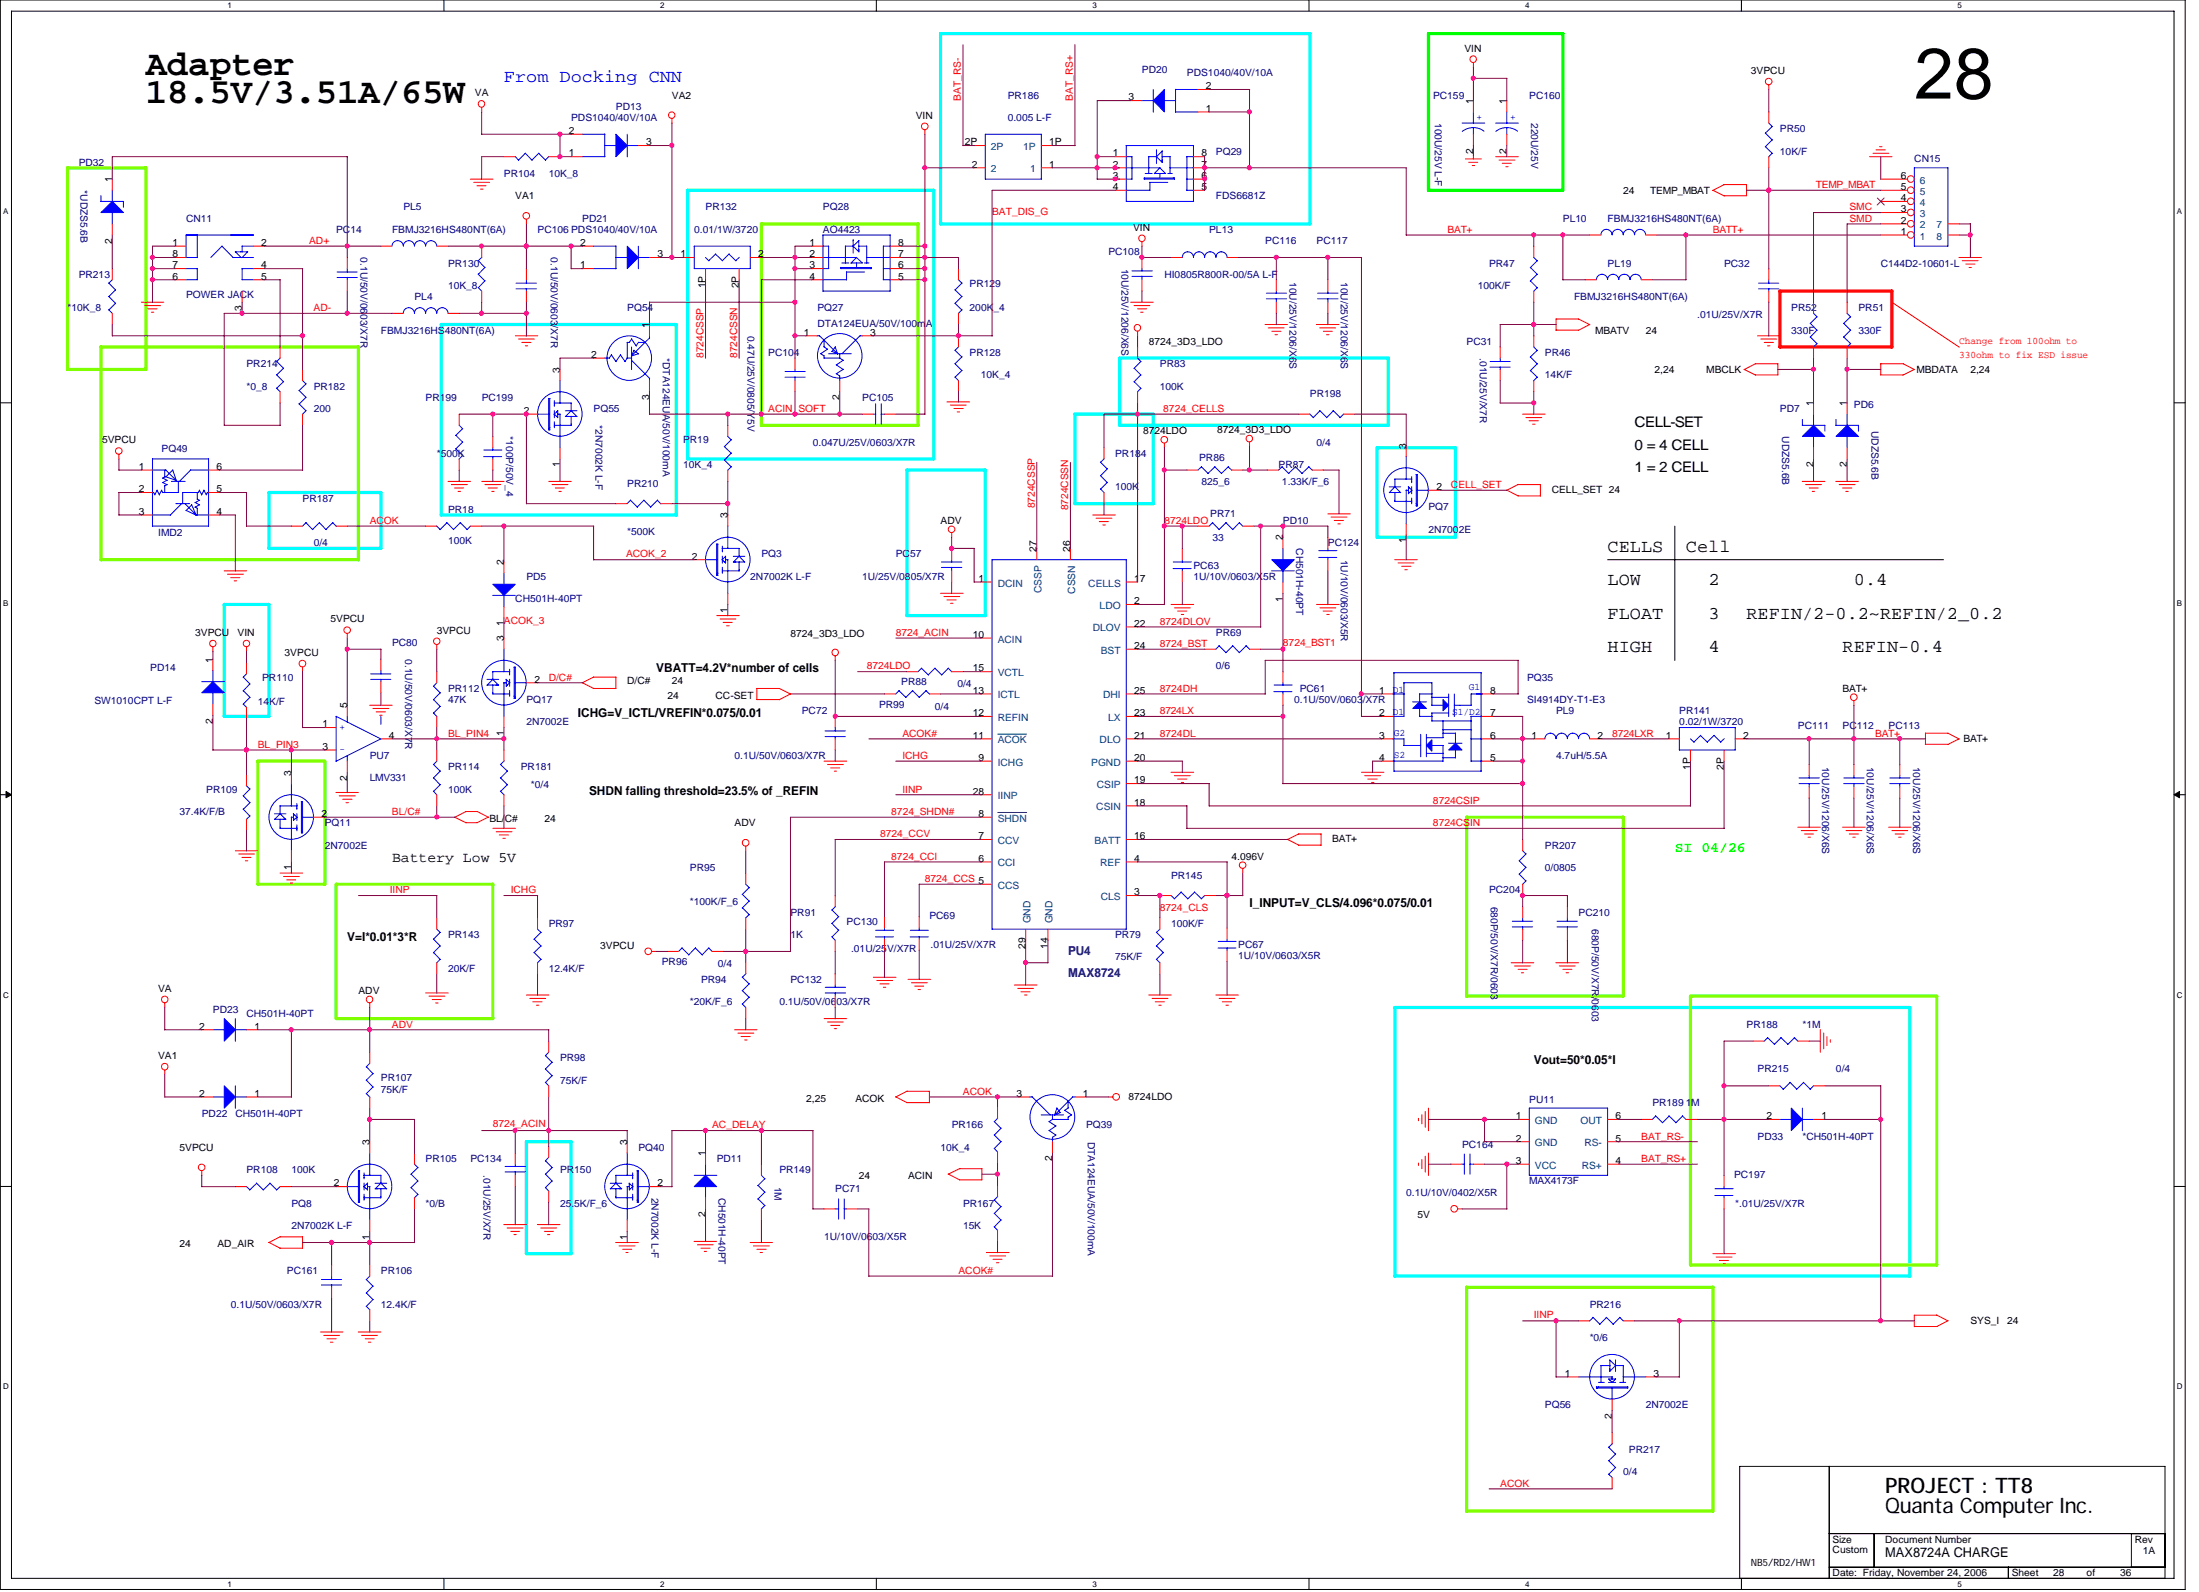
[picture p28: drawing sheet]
<svg xmlns="http://www.w3.org/2000/svg" width="247mm" height="179mm" viewBox="0 0 247 179" stroke-linecap="round" stroke-linejoin="round" font-family="sans-serif">
<defs><g id="words">
<text font-size="8" x="214.7" y="11">28</text>
<g font-size="4">
<text x="16.4" y="8.4">Adapter</text>
<text x="16.4" y="11.6">18.5V/3.51A/65W</text>
</g>
<g font-size="2.4">
<text x="211.4" y="167.4">PROJECT : TT8</text>
<text x="211.4" y="169.6">Quanta Computer Inc.</text>
</g>
<text font-size="2" fill="#00f" x="56.5" y="9.1">From Docking CNN</text>
<g font-size="2">
<text x="180.3" y="61.8">CELLS</text>
<text x="180.3" y="65.6">LOW</text>
<text x="189.1" y="61.8">Cell</text>
<text x="191.6" y="65.6">2</text>
<text x="207.9" y="65.6">0.4</text>
<text x="180.3" y="69.4">FLOAT</text>
<text x="191.6" y="69.4">3</text>
<text x="195.9" y="69.4">REFIN/2-0.2~REFIN/2_0.2</text>
<text x="180.3" y="73.2">HIGH</text>
<text x="191.6" y="73.2">4</text>
<text x="206.6" y="73.2">REFIN-0.4</text>
</g>
<g font-size="1.6">
<text x="183.3" y="47.9">CELL-SET</text>
<text x="183.3" y="50.4">0 = 4 CELL</text>
<text x="183.3" y="52.9">1 = 2 CELL</text>
<text x="44" y="96.7">Battery Low 5V</text>
</g>
<text font-size="1.6" fill="#0f0" x="187.8" y="95.5">SI 04/26</text>
<text font-size="1.5" x="211.4" y="174.6">MAX8724A CHARGE</text>
<g font-size="1.4">
<text x="73.6" y="75.3">VBATT=4.2V*number of cells</text>
<text x="64.8" y="80.4">ICHG=V_ICTL/VREFIN*0.075/0.01</text>
<text x="66.1" y="89.2">SHDN falling threshold=23.5% of _REFIN</text>
<text x="140.1" y="101.7">I_INPUT=V_CLS/4.096*0.075/0.01</text>
<text x="38.9" y="105.5">V=I*0.01*3*R</text>
<text x="172" y="119.3">Vout=50*0.05*I</text>
</g>
<g font-size="1.4" fill="#000080">
<text x="119.8" y="107.1">PU4</text>
<text x="119.8" y="109.6">MAX8724</text>
</g>
<g font-size="1.1">
<text x="164.2" y="5.8">VIN</text>
<text x="53.3" y="10.8">VA</text>
<text x="75.3" y="11">VA2</text>
<text x="126.5" y="11.3">3</text>
<text x="135.2" y="10">2</text>
<text x="165.2" y="11.7" transform="rotate(-90 165.2 11.7)">1</text>
<text x="168.9" y="11.7" transform="rotate(-90 168.9 11.7)">1</text>
<text x="196.3" y="8.3">3VPCU</text>
<text x="63.8" y="15">2</text>
<text x="63.8" y="17.5">1</text>
<text x="72.5" y="16.3">3</text>
<text x="102.7" y="13.3">VIN</text>
<text x="108.2" y="16.3">2P</text>
<text x="117.7" y="16.3">1P</text>
<text x="124.8" y="17.5">1</text>
<text x="134.7" y="17.5">8</text>
<text x="135.2" y="12.5">1</text>
<text x="165.2" y="17.3" transform="rotate(-90 165.2 17.3)">2</text>
<text x="168.9" y="17.3" transform="rotate(-90 168.9 17.3)">2</text>
<text x="12.6" y="20.4" transform="rotate(-90 12.6 20.4)">1</text>
<text x="57.8" y="22.4">VA1</text>
<text x="109" y="18.8">2</text>
<text x="117.7" y="18.8">1</text>
<text x="124.8" y="21.3">4</text>
<text x="124.8" y="20.1">3</text>
<text x="124.8" y="18.8">2</text>
<text x="134.7" y="18.8">7</text>
<text x="134.7" y="20.1">6</text>
<text x="134.7" y="21.3">5</text>
<text x="182" y="21.7">24</text>
<text x="185.1" y="21.7">TEMP_MBAT</text>
<text x="213.1" y="23.8">3</text>
<text x="213.1" y="22.6">4</text>
<text x="213.1" y="21.3">5</text>
<text x="213.1" y="20.1">6</text>
<text x="12.6" y="27.3" transform="rotate(-90 12.6 27.3)">2</text>
<text x="19.3" y="27.6">1</text>
<text x="19.3" y="28.9">8</text>
<text x="29.3" y="27.6">2</text>
<text x="65" y="27.6">2</text>
<text x="73.7" y="28.9">3</text>
<text x="76.3" y="28.9">1</text>
<text x="85" y="28.9">2</text>
<text x="90.8" y="28.9">2</text>
<text x="90.8" y="27.6">1</text>
<text x="100.7" y="27.6">8</text>
<text x="100.7" y="28.9">7</text>
<text x="127.1" y="25.9">VIN</text>
<text x="213.1" y="26.3">1</text>
<text x="213.1" y="25.1">2</text>
<text x="19.3" y="31.3">6</text>
<text x="19.3" y="30.1">7</text>
<text x="27.1" y="34.8" transform="rotate(-90 27.1 34.8)">3</text>
<text x="29.3" y="30.1">4</text>
<text x="29.3" y="31.3">5</text>
<text x="65" y="30.1">1</text>
<text x="79.1" y="32.3" transform="rotate(-90 79.1 32.3)">1P</text>
<text x="82.9" y="32.3" transform="rotate(-90 82.9 32.3)">2P</text>
<text x="90.8" y="31.3">4</text>
<text x="90.8" y="30.1">3</text>
<text x="100.7" y="30.1">6</text>
<text x="100.7" y="31.3">5</text>
<text x="62.8" y="41.8" transform="rotate(-90 62.8 41.8)">3</text>
<text x="66.3" y="40.1">2</text>
<text x="72.8" y="36.8" transform="rotate(-90 72.8 36.8)">1</text>
<text x="90.1" y="37.6">1</text>
<text x="97.6" y="37.6">3</text>
<text x="128.8" y="38.7">8724_3D3_LDO</text>
<text x="178.9" y="37.4">MBATV</text>
<text x="184.5" y="37.4">24</text>
<text x="185.5" y="41.8">2,24</text>
<text x="191.3" y="41.8">MBCLK</text>
<text x="214.9" y="41.8">MBDATA</text>
<text x="221" y="41.8">2,24</text>
<text x="58.8" y="46.4">2</text>
<text x="72.8" y="44.9" transform="rotate(-90 72.8 44.9)">3</text>
<text x="94.1" y="44.9" transform="rotate(-90 94.1 44.9)">2</text>
<text x="203.3" y="45.6" transform="rotate(-90 203.3 45.6)">1</text>
<text x="207.1" y="45.6" transform="rotate(-90 207.1 45.6)">1</text>
<text x="11.4" y="49.7">5VPCU</text>
<text x="15.6" y="52.7">1</text>
<text x="24.3" y="52.7">6</text>
<text x="62.8" y="52.4" transform="rotate(-90 62.8 52.4)">1</text>
<text x="128.2" y="48.7">8724LDO</text>
<text x="136.5" y="48.6">8724_3D3_LDO</text>
<text x="157.7" y="50.3" transform="rotate(-90 157.7 50.3)">3</text>
<text x="203.3" y="52.4" transform="rotate(-90 203.3 52.4)">2</text>
<text x="207.1" y="52.4" transform="rotate(-90 207.1 52.4)">2</text>
<text x="15.6" y="57.7">3</text>
<text x="15.6" y="55.2">2</text>
<text x="24.3" y="55.2">5</text>
<text x="24.3" y="57.7">4</text>
<text x="81.6" y="58.1" transform="rotate(-90 81.6 58.1)">3</text>
<text x="105.5" y="58.8">ADV</text>
<text x="161.1" y="54.9">2</text>
<text x="174" y="55.2">CELL_SET 24</text>
<text x="56.5" y="63.4" transform="rotate(-90 56.5 63.4)">2</text>
<text x="77.6" y="62.7">2</text>
<text x="109.7" y="65.2">1</text>
<text x="116.2" y="61.9" transform="rotate(-90 116.2 61.9)">27</text>
<text x="120" y="61.9" transform="rotate(-90 120 61.9)">26</text>
<text x="127.2" y="65.2">17</text>
<text x="143.8" y="60.6" transform="rotate(-90 143.8 60.6)">2</text>
<text x="157.7" y="60.9" transform="rotate(-90 157.7 60.9)">1</text>
<text x="21.9" y="71.3">3VPCU</text>
<text x="26.6" y="71.3">VIN</text>
<text x="37.1" y="69.8">5VPCU</text>
<text x="49" y="71.1">3VPCU</text>
<text x="56.5" y="71.9" transform="rotate(-90 56.5 71.9)">3</text>
<text x="56.5" y="70.2" transform="rotate(-90 56.5 70.2)">1</text>
<text x="81.6" y="68.7" transform="rotate(-90 81.6 68.7)">1</text>
<text x="88.6" y="71.4">8724_3D3_LDO</text>
<text x="109.1" y="71.5">10</text>
<text x="127.2" y="67.8">2</text>
<text x="127.2" y="70.3">22</text>
<text x="143.8" y="67.5" transform="rotate(-90 143.8 67.5)">1</text>
<text x="23.9" y="74.3" transform="rotate(-90 23.9 74.3)">1</text>
<text x="31.9" y="73.6">3VPCU</text>
<text x="59.9" y="76.5">2</text>
<text x="70.3" y="76.7">D/C#</text>
<text x="75.3" y="76.7">24</text>
<text x="109.1" y="77.8">13</text>
<text x="109.1" y="75.3">15</text>
<text x="127.2" y="72.8">24</text>
<text x="127.2" y="77.8">25</text>
<text x="154.7" y="77.8">1</text>
<text x="167.1" y="77.8">8</text>
<text x="206.6" y="77.6">BAT+</text>
<text x="23.9" y="81.2" transform="rotate(-90 23.9 81.2)">2</text>
<text x="36.2" y="81.6">1</text>
<text x="38.9" y="79.4" transform="rotate(-90 38.9 79.4)">5</text>
<text x="43.6" y="82.8">4</text>
<text x="56.5" y="82.5" transform="rotate(-90 56.5 82.5)">1</text>
<text x="74.8" y="78.3">24</text>
<text x="80.2" y="78.3">CC-SET</text>
<text x="109.1" y="82.8">11</text>
<text x="109.1" y="80.3">12</text>
<text x="127.2" y="80.3">23</text>
<text x="127.2" y="82.8">21</text>
<text x="154.7" y="80.3">2</text>
<text x="154.7" y="82.8">3</text>
<text x="167.1" y="80.3">7</text>
<text x="167.1" y="82.8">6</text>
<text x="171.7" y="82.8">1</text>
<text x="179.2" y="82.8">2</text>
<text x="186.8" y="82.8">1</text>
<text x="195.5" y="82.8">2</text>
<text x="220.2" y="83.2">BAT+</text>
<text x="32.7" y="87" transform="rotate(-90 32.7 87)">3</text>
<text x="36.2" y="84.1">3</text>
<text x="38.9" y="87.5" transform="rotate(-90 38.9 87.5)">2</text>
<text x="109.1" y="89.1">28</text>
<text x="109.7" y="85.3">9</text>
<text x="127.2" y="85.3">20</text>
<text x="127.2" y="87.8">19</text>
<text x="154.7" y="85.3">4</text>
<text x="167.1" y="85.3">5</text>
<text x="189.5" y="86.3" transform="rotate(-90 189.5 86.3)">1P</text>
<text x="193.3" y="86.3" transform="rotate(-90 193.3 86.3)">2P</text>
<text x="36.1" y="91.6">2</text>
<text x="54.9" y="92.1">BL/C#</text>
<text x="61" y="92.1">24</text>
<text x="82.4" y="92.6">ADV</text>
<text x="109.7" y="94.1">7</text>
<text x="109.7" y="91.6">8</text>
<text x="127.2" y="90.3">18</text>
<text x="127.2" y="94.1">16</text>
<text x="149.4" y="94.4">BAT+</text>
<text x="32.7" y="97.6" transform="rotate(-90 32.7 97.6)">1</text>
<text x="109.7" y="96.6">6</text>
<text x="127.2" y="100.4">3</text>
<text x="127.2" y="96.6">4</text>
<text x="138.1" y="96.4">4.096V</text>
<text x="67.3" y="106.4">3VPCU</text>
<text x="115" y="106.4" transform="rotate(-90 115 106.4)">29</text>
<text x="117.5" y="106.4" transform="rotate(-90 117.5 106.4)">14</text>
<text x="17.7" y="111.2">VA</text>
<text x="40.2" y="111.5">ADV</text>
<text x="17.7" y="118.7">VA1</text>
<text x="22.3" y="115.4">2</text>
<text x="28.5" y="115.4">1</text>
<text x="22.3" y="123">2</text>
<text x="28.5" y="123">1</text>
<text x="90.4" y="123.5">2,25</text>
<text x="95.9" y="123.5">ACOK</text>
<text x="114" y="123">3</text>
<text x="121.4" y="123">1</text>
<text x="126.6" y="123.4">8724LDO</text>
<text x="170" y="125.5">1</text>
<text x="181.2" y="125.5">6</text>
<text x="198.1" y="125.5">2</text>
<text x="204.3" y="125.5">1</text>
<text x="20.1" y="129">5VPCU</text>
<text x="41.4" y="128.4" transform="rotate(-90 41.4 128.4)">3</text>
<text x="70.3" y="128.4" transform="rotate(-90 70.3 128.4)">3</text>
<text x="79.1" y="129.6" transform="rotate(-90 79.1 129.6)">1</text>
<text x="118" y="130.2" transform="rotate(-90 118 130.2)">2</text>
<text x="170" y="130.5">3</text>
<text x="170" y="128">2</text>
<text x="181.2" y="130.5">4</text>
<text x="181.2" y="128">5</text>
<text x="37.4" y="133">2</text>
<text x="73.7" y="133">2</text>
<text x="79.1" y="136.5" transform="rotate(-90 79.1 136.5)">2</text>
<text x="96.3" y="132.2">24</text>
<text x="101.8" y="132.2">ACIN</text>
<text x="158.9" y="136.6">5V</text>
<text x="20.1" y="139.8">24</text>
<text x="24.4" y="139.8">AD_AIR</text>
<text x="41.4" y="139" transform="rotate(-90 41.4 139)">1</text>
<text x="70.3" y="139" transform="rotate(-90 70.3 139)">1</text>
<text x="221" y="148.5">SYS_I</text>
<text x="225.1" y="148.5">24</text>
<text x="175.5" y="154.4">1</text>
<text x="185.4" y="154.4">3</text>
<text x="180.8" y="159.1" transform="rotate(-90 180.8 159.1)">2</text>
<text x="205.5" y="173">Size</text>
<text x="211.4" y="173">Document Number</text>
<text x="239.4" y="173">Rev</text>
<text x="196.3" y="175.6">NB5/RD2/HW1</text>
<text x="205.5" y="174.1">Custom</text>
<text x="205.5" y="176.7">Date: Friday, November 24, 2006</text>
<text x="225.6" y="176.7">Sheet</text>
<text x="230.2" y="176.7">28</text>
<text x="234" y="176.7">of</text>
<text x="237.8" y="176.7">36</text>
<text x="240.3" y="174.2">1A</text>
</g>
<g font-size="1.1" fill="#f00">
<text x="107.8" y="11.3" transform="rotate(-90 107.8 11.3)">BAT_RS-</text>
<text x="120.3" y="11.3" transform="rotate(-90 120.3 11.3)">BAT_RS+</text>
<text x="203.6" y="21.1">TEMP_MBAT</text>
<text x="207.4" y="23.6">SMC</text>
<text x="34.7" y="27.4">AD+</text>
<text x="111.2" y="24.1">BAT_DIS_G</text>
<text x="162.3" y="26.1">BAT+</text>
<text x="192.1" y="26.1">BATT+</text>
<text x="207.4" y="24.8">SMD</text>
<text x="35.2" y="34.9">AD-</text>
<text x="78.9" y="40.2" transform="rotate(-90 78.9 40.2)">8724CSSP</text>
<text x="82.7" y="40.2" transform="rotate(-90 82.7 40.2)">8724CSSN</text>
<text x="219.7" y="38.6">Change from 100ohm to</text>
<text x="219.7" y="40.1">330ohm to fix ESD issue</text>
<text x="86.1" y="46.2">ACIN_SOFT</text>
<text x="130.4" y="46.2">8724_CELLS</text>
<text x="41.5" y="58.8">ACOK</text>
<text x="116.1" y="57" transform="rotate(-90 116.1 57)">8724CSSP</text>
<text x="119.8" y="57.2" transform="rotate(-90 119.8 57.2)">8724CSSN</text>
<text x="130.6" y="58.8">8724LDO</text>
<text x="162.7" y="54.7">CELL_SET</text>
<text x="70.2" y="62.5">ACOK_2</text>
<text x="56.5" y="69.9">ACOK_3</text>
<text x="100.5" y="71.3">8724_ACIN</text>
<text x="130.1" y="70">8724DLOV</text>
<text x="61.5" y="76.3">D/C#</text>
<text x="97.2" y="75.1">8724LDO</text>
<text x="130.1" y="77.6">8724DH</text>
<text x="130.1" y="72.6">8724_BST</text>
<text x="143.9" y="72.4">8724_BST1</text>
<text x="28.9" y="83.9">BL_PIN3</text>
<text x="50.2" y="82.6">BL_PIN4</text>
<text x="101.2" y="82.6">ACOK#</text>
<text x="130.1" y="82.6">8724DL</text>
<text x="130.1" y="80.1">8724LX</text>
<text x="180.8" y="82.6">8724LXR</text>
<text x="210.3" y="82.6">BAT+</text>
<text x="101.2" y="85.1">ICHG</text>
<text x="101.2" y="88.9">IINP</text>
<text x="44" y="91.4">BL/C#</text>
<text x="98.7" y="93.9">8724_CCV</text>
<text x="99.9" y="91.4">8724_SHDN#</text>
<text x="160.7" y="90.1">8724CSIP</text>
<text x="160.7" y="92.6">8724CSIN</text>
<text x="43.7" y="100.2">IINP</text>
<text x="57.3" y="100.2">ICHG</text>
<text x="99.9" y="96.4">8724_CCI</text>
<text x="103.7" y="98.9">8724_CCS 5</text>
<text x="130.1" y="102.2">8724_CLS</text>
<text x="44" y="115.2">ADV</text>
<text x="108" y="122.8">ACOK</text>
<text x="55.3" y="126.4">8724_ACIN</text>
<text x="79.9" y="126.5">AC_DELAY</text>
<text x="184" y="130.3">BAT_RS+</text>
<text x="184" y="127.8">BAT_RS-</text>
<text x="107.5" y="142.9">ACOK#</text>
<text x="172" y="147.7">IINP</text>
<text x="168.2" y="166.7">ACOK</text>
</g>
<g font-size="1.1" fill="#000080">
<text x="113" y="11">PR186</text>
<text x="128.1" y="8.2">PD20</text>
<text x="133.1" y="8.6">PDS1040/40V/10A</text>
<text x="160.7" y="11">PC159</text>
<text x="171.5" y="11">PC160</text>
<text x="64" y="13.6">PDS1040/40V/10A</text>
<text x="69.1" y="12.3">PD13</text>
<text x="113" y="13.6">0.005 L-F</text>
<text x="136.4" y="17.3">PQ29</text>
<text x="160.9" y="13.8" transform="rotate(90 160.9 13.8)">100U/25V L-F</text>
<text x="171.7" y="13.8" transform="rotate(90 171.7 13.8)">220U/25V</text>
<text x="199.6" y="14.8">PR50</text>
<text x="199.6" y="17.3">10K/F</text>
<text x="8.8" y="18.6">PD32</text>
<text x="9" y="21.3" transform="rotate(90 9 21.3)">*UDZS5.6B</text>
<text x="45.2" y="23.6">PL5</text>
<text x="56.5" y="19.8">PR104</text>
<text x="61.5" y="19.8">10K_8</text>
<text x="79.1" y="23.6">PR132</text>
<text x="92.3" y="23.6">PQ28</text>
<text x="136.4" y="22.4">FDS6681Z</text>
<text x="214.7" y="18.2">CN15</text>
<text x="20.9" y="24.8">CN11</text>
<text x="37.7" y="26.1">PC14</text>
<text x="40.4" y="28.9" transform="rotate(90 40.4 28.9)">0.1U/50V/0603/X7R</text>
<text x="44" y="26.1">FBMJ3216HS480NT(6A)</text>
<text x="50.2" y="29.9">PR130</text>
<text x="60.3" y="26.1">PC106 PDS1040/40V/10A</text>
<text x="61.8" y="28.9" transform="rotate(90 61.8 28.9)">0.1U/50V/0603/X7R</text>
<text x="65.3" y="24.8">PD21</text>
<text x="77.8" y="26.1">0.01/1W/3720</text>
<text x="92.3" y="26.1">AO4423</text>
<text x="124.3" y="28.6">PC108</text>
<text x="135.6" y="26.1">PL13</text>
<text x="141.9" y="27.4">PC116</text>
<text x="147.6" y="27.4">PC117</text>
<text x="167" y="29.9">PR47</text>
<text x="175.3" y="24.8">PL10</text>
<text x="180.3" y="24.8">FBMJ3216HS480NT(6A)</text>
<text x="180.3" y="29.9">PL19</text>
<text x="193.3" y="29.9">PC32</text>
<text x="210.9" y="29.9">C144D2-10601-L</text>
<text x="7.6" y="34.9">*10K_8</text>
<text x="8.8" y="31.1">PR213</text>
<text x="20.9" y="33.4">POWER JACK</text>
<text x="46.5" y="33.7">PL4</text>
<text x="50.2" y="32.4">10K_8</text>
<text x="70.3" y="34.9">PQ54</text>
<text x="91.7" y="34.9">PQ27</text>
<text x="108.7" y="32.1">PR129</text>
<text x="108.7" y="34.9">200K_4</text>
<text x="125.8" y="30.1" transform="rotate(90 125.8 30.1)">10U/25V/1206/X6S</text>
<text x="130.6" y="31.1">HI0805R800R-00/5A L-F</text>
<text x="144.6" y="31.6" transform="rotate(90 144.6 31.6)">10U/25V/1206/X6S</text>
<text x="150.4" y="31.6" transform="rotate(90 150.4 31.6)">10U/25V/1206/X6S</text>
<text x="165.7" y="32.4">100K/F</text>
<text x="176.5" y="33.7">FBMJ3216HS480NT(6A)</text>
<text x="190.3" y="35.6">.01U/25V/X7R</text>
<text x="200.9" y="34.9">PR52</text>
<text x="208.4" y="34.9">PR51</text>
<text x="27.6" y="41.2">PR214</text>
<text x="42.7" y="37.4">FBMJ3216HS480NT(6A)</text>
<text x="74.3" y="40.2" transform="rotate(90 74.3 40.2)">*DTA124EUA/50V/100mA</text>
<text x="83.8" y="37.7" transform="rotate(90 83.8 37.7)">0.47U/25V/0805/Y5V</text>
<text x="86.1" y="39.9">PC104</text>
<text x="91.7" y="36.7">DTA124EUA/50V/100mA</text>
<text x="108.7" y="39.9">PR128</text>
<text x="130.1" y="41.2">PR83</text>
<text x="164.5" y="38.7">PC31</text>
<text x="165.9" y="40.2" transform="rotate(90 165.9 40.2)">.01U/25V/X7R</text>
<text x="173.2" y="39.9">PR46</text>
<text x="200.9" y="37.4">330F</text>
<text x="208.4" y="37.4">330F</text>
<text x="27.6" y="43.7">*0_8</text>
<text x="35.2" y="43.7">PR182</text>
<text x="35.2" y="46.2">200</text>
<text x="47.7" y="44.9">PR199</text>
<text x="54" y="44.9">PC199</text>
<text x="66.6" y="46.2">PQ55</text>
<text x="66.8" y="47.7" transform="rotate(90 66.8 47.7)">*2N7002K L-F</text>
<text x="96.7" y="44.9">PC105</text>
<text x="110" y="42.4">10K_4</text>
<text x="130.1" y="43.7">100K</text>
<text x="146.9" y="44.6">PR198</text>
<text x="173.2" y="42.4">14K/F</text>
<text x="199.6" y="46.2">PD7</text>
<text x="207.9" y="45.7">PD6</text>
<text x="18.1" y="50.7">PQ49</text>
<text x="49" y="51.2">*500K</text>
<text x="56.7" y="48.9" transform="rotate(90 56.7 48.9)">*100P/50V_4</text>
<text x="76.6" y="49.7">PR19</text>
<text x="76.6" y="52.5">10K_4</text>
<text x="91.2" y="50">0.047U/25V/0603/X7R</text>
<text x="125" y="51.2">PR184</text>
<text x="134.5" y="51.7">PR86</text>
<text x="143.4" y="52.5">PR87</text>
<text x="147.6" y="50">0/4</text>
<text x="199.8" y="48.9" transform="rotate(90 199.8 48.9)">UDZS5.6B</text>
<text x="209.9" y="48.3" transform="rotate(90 209.9 48.3)">UDZS5.6B</text>
<text x="33.9" y="56.2">PR187</text>
<text x="50.2" y="57.5">PR18</text>
<text x="70.3" y="54.6">PR210</text>
<text x="125" y="55">100K</text>
<text x="134.7" y="54.4">825_6</text>
<text x="135.7" y="58">PR71</text>
<text x="143.8" y="54.4">1.33K/F_6</text>
<text x="143.9" y="58.8">PD10</text>
<text x="160.2" y="57.2">PQ7</text>
<text x="160.2" y="59.8">2N7002E</text>
<text x="17.7" y="60.1">IMD2</text>
<text x="35.2" y="61.3">0/4</text>
<text x="50.2" y="61">100K</text>
<text x="59" y="65">PD5</text>
<text x="70.3" y="60">*500K</text>
<text x="84.1" y="65">2N7002K L-F</text>
<text x="85.4" y="62.5">PQ3</text>
<text x="96.7" y="65">1U/25V/0805/X7R</text>
<text x="100.5" y="62.5">PC57</text>
<text x="133.8" y="63.8">PC63</text>
<text x="133.8" y="65">1U/10V/0603/X5R</text>
<text x="136" y="60.6">33</text>
<text x="145.3" y="61.5" transform="rotate(90 145.3 61.5)">CH501H-40PT</text>
<text x="148.9" y="61.3">PC124</text>
<text x="150.4" y="62.8" transform="rotate(90 150.4 62.8)">1U/10V/0603/X5R</text>
<text x="57.8" y="67.5">CH501H-40PT</text>
<text x="136.4" y="71.3">PR69</text>
<text x="16.8" y="75.2">PD14</text>
<text x="29.4" y="76.3">PR110</text>
<text x="44" y="72.4">PC80</text>
<text x="45.4" y="73.9" transform="rotate(90 45.4 73.9)">0.1U/50V/0603/X7R</text>
<text x="50.2" y="77.6">PR112</text>
<text x="101.1" y="76.8">PR88</text>
<text x="107.4" y="77.1">0/4</text>
<text x="136.4" y="75.1">0/6</text>
<text x="145.8" y="77.6">PC61</text>
<text x="171.2" y="76.3">PQ35</text>
<text x="10.6" y="79">SW1010CPT L-F</text>
<text x="28.9" y="79.1">14K/F</text>
<text x="50.2" y="78.8">47K</text>
<text x="59" y="78.8">PQ17</text>
<text x="59" y="81.3">2N7002E</text>
<text x="89.9" y="80.1">PC72</text>
<text x="98.6" y="79.3">PR99</text>
<text x="104.8" y="79.6">0/4</text>
<text x="145.1" y="78.8">0.1U/50V/0603/X7R</text>
<text x="171.2" y="78.8">SI4914DY-T1-E3</text>
<text x="174.5" y="80.1">PL9</text>
<text x="188.3" y="80.1">PR141</text>
<text x="188.3" y="81.3">0.02/1W/3720</text>
<text x="201.6" y="81.7">PC111</text>
<text x="206.6" y="81.7">PC112</text>
<text x="211.8" y="81.7">PC113</text>
<text x="23.1" y="88.9">PR109</text>
<text x="41.5" y="85.1">PU7</text>
<text x="41.5" y="87.6">LMV331</text>
<text x="50.2" y="86.4">PR114</text>
<text x="50.2" y="88.9">100K</text>
<text x="58.4" y="86.4">PR181</text>
<text x="59.5" y="88.4">*0/4</text>
<text x="82.4" y="85.1">0.1U/50V/0603/X7R</text>
<text x="174.5" y="85.1">4.7uH/5.5A</text>
<text x="204.3" y="86" transform="rotate(90 204.3 86)">10U/25V/1206/X6S</text>
<text x="209.4" y="86" transform="rotate(90 209.4 86)">10U/25V/1206/X6S</text>
<text x="214.5" y="86" transform="rotate(90 214.5 86)">10U/25V/1206/X6S</text>
<text x="20.1" y="91.4">37.4K/F/B</text>
<text x="36.4" y="92.6">PQ11</text>
<text x="36.4" y="95.1">2N7002E</text>
<text x="173.2" y="95.1">PR207</text>
<text x="77.4" y="97.7">PR95</text>
<text x="77.4" y="101.4">*100K/F_6</text>
<text x="131.3" y="98.5">PR145</text>
<text x="167" y="100.2">PC204</text>
<text x="167.2" y="101.7" transform="rotate(90 167.2 101.7)">680P/50V/X7R/0603</text>
<text x="173.2" y="97.7">0/0805</text>
<text x="50.2" y="105.2">PR143</text>
<text x="61.5" y="103.9">PR97</text>
<text x="88.6" y="102.7">PR91</text>
<text x="88.6" y="105.2">1K</text>
<text x="94.9" y="103.7">PC130</text>
<text x="95.4" y="106.7">.01U/25V/X7R</text>
<text x="104.2" y="103.1">PC69</text>
<text x="104.3" y="106.3">.01U/25V/X7R</text>
<text x="125" y="105.2">PR79</text>
<text x="125" y="107.7">75K/F</text>
<text x="131.3" y="103.9">100K/F</text>
<text x="138.8" y="106.3">PC67</text>
<text x="138.8" y="107.6">1U/10V/0603/X5R</text>
<text x="177" y="102.7">PC210</text>
<text x="178.5" y="104.2" transform="rotate(90 178.5 104.2)">680P/50V/X7R/0603</text>
<text x="23.9" y="113.6">PD23</text>
<text x="27.6" y="114">CH501H-40PT</text>
<text x="50.2" y="109">20K/F</text>
<text x="61.5" y="109">12.4K/F</text>
<text x="74.2" y="108.2">PR96</text>
<text x="77.4" y="112.7">*20K/F_6</text>
<text x="78.6" y="110.2">PR94</text>
<text x="80.5" y="108.5">0/4</text>
<text x="87.4" y="112.7">0.1U/50V/0603/X7R</text>
<text x="88.6" y="110.2">PC132</text>
<text x="62.8" y="119">PR98</text>
<text x="195.9" y="115.2">PR188</text>
<text x="202.1" y="115.2">*1M</text>
<text x="22.6" y="125.3">PD22</text>
<text x="26.4" y="125.3">CH501H-40PT</text>
<text x="42.7" y="121.3">PR107</text>
<text x="42.7" y="122.5">75K/F</text>
<text x="62.8" y="121.5">75K/F</text>
<text x="171.5" y="123.6">PU11</text>
<text x="185.3" y="124">PR189 1M</text>
<text x="197.1" y="120.2">PR215</text>
<text x="205.9" y="120.2">0/4</text>
<text x="27.6" y="131.6">PR108</text>
<text x="32.7" y="131.6">100K</text>
<text x="47.7" y="130.3">PR105</text>
<text x="52.7" y="130.3">PC134</text>
<text x="54.2" y="131.8" transform="rotate(90 54.2 131.8)">.01U/25V/X7R</text>
<text x="62.8" y="131.6">PR150</text>
<text x="71.6" y="129">PQ40</text>
<text x="80.4" y="130.3">PD11</text>
<text x="87.4" y="131.6">PR149</text>
<text x="105.5" y="129">10K_4</text>
<text x="106.7" y="126.5">PR166</text>
<text x="121.8" y="126.5">PQ39</text>
<text x="122" y="128" transform="rotate(90 122 128)">DTA124EUA/50V/100mA</text>
<text x="164" y="128.7">PC164</text>
<text x="197.1" y="127.8">PD33</text>
<text x="202.1" y="127.8">*CH501H-40PT</text>
<text x="32.7" y="135.3">PQ8</text>
<text x="32.7" y="137.8">2N7002K L-F</text>
<text x="47.7" y="135.3">*0/B</text>
<text x="62.8" y="135.3">25.5K/F_6</text>
<text x="73" y="134.3" transform="rotate(90 73 134.3)">2N7002K L-F</text>
<text x="80.6" y="134.3" transform="rotate(90 80.6 134.3)">CH501H-40PT</text>
<text x="86.9" y="133.1" transform="rotate(90 86.9 133.1)">1M</text>
<text x="93.7" y="133.7">PC71</text>
<text x="108" y="135.3">PR167</text>
<text x="108" y="137.8">15K</text>
<text x="157.7" y="134.1">0.1U/10V/0402/X5R</text>
<text x="171.5" y="132.8">MAX4173F</text>
<text x="194.5" y="132.1">PC197</text>
<text x="194.6" y="135.3">*.01U/25V/X7R</text>
<text x="32.2" y="142.9">PC161</text>
<text x="42.7" y="142.9">PR106</text>
<text x="92.4" y="139.1">1U/10V/0603/X5R</text>
<text x="25.9" y="146.6">0.1U/50V/0603/X7R</text>
<text x="42.7" y="146.6">12.4K/F</text>
<text x="178.3" y="146.6">PR216</text>
<text x="178.3" y="150.4">*0/6</text>
<text x="173.2" y="157.9">PQ56</text>
<text x="184.5" y="157.9">2N7002E</text>
<text x="182" y="165.4">0/4</text>
<text x="182.7" y="162.9">PR217</text>
</g>
<g font-size="1.1" fill="#004080">
<text x="111.1" y="16.8">2P</text>
<text x="114.7" y="16.8">1P</text>
<text x="111.1" y="19.3">2</text>
<text x="115.5" y="19.3">1</text>
<text x="215.3" y="23.1">4</text>
<text x="215.3" y="21.8">5</text>
<text x="215.3" y="20.6">6</text>
<text x="215.3" y="26.9">1</text>
<text x="215.3" y="25.6">2</text>
<text x="215.3" y="24.3">3</text>
<text x="217.2" y="26.9">8</text>
<text x="217.2" y="25.6">7</text>
<text x="111.9" y="65.8">DCIN</text>
<text x="122" y="65.8">CELLS</text>
<text x="116.8" y="66.5" transform="rotate(-90 116.8 66.5)">CSSP</text>
<text x="120.6" y="66.6" transform="rotate(-90 120.6 66.6)">CSSN</text>
<text x="122.6" y="70.8">DLOV</text>
<text x="123.3" y="68.3">LDO</text>
<text x="111.9" y="75.8">VCTL</text>
<text x="111.9" y="72.1">ACIN</text>
<text x="123.4" y="73.3">BST</text>
<text x="111.9" y="83.4">ACOK</text>
<text x="111.9" y="80.8">REFIN</text>
<text x="111.9" y="78.3">ICTL</text>
<text x="123.3" y="83.4">DLO</text>
<text x="123.7" y="78.3">DHI</text>
<text x="124.3" y="80.8">LX</text>
<text x="111.9" y="85.9">ICHG</text>
<text x="111.9" y="89.6">IINP</text>
<text x="122.4" y="85.9">PGND</text>
<text x="123" y="88.4">CSIP</text>
<text x="111.9" y="94.6">CCV</text>
<text x="111.9" y="92.1">SHDN</text>
<text x="122.7" y="94.6">BATT</text>
<text x="122.9" y="90.9">CSIN</text>
<text x="111.9" y="99.7">CCS</text>
<text x="111.9" y="97.2">CCI</text>
<text x="123.4" y="97.2">REF</text>
<text x="123.4" y="100.9">CLS</text>
<text x="115.5" y="103.5" transform="rotate(-90 115.5 103.5)">GND</text>
<text x="118" y="103.5" transform="rotate(-90 118 103.5)">GND</text>
<text x="172.1" y="131">VCC</text>
<text x="172.1" y="126">GND</text>
<text x="172.1" y="128.5">GND</text>
<text x="177.2" y="126">OUT</text>
<text x="177.4" y="131">RS+</text>
<text x="177.7" y="128.5">RS-</text>
</g>
<g font-size="1.1" fill="#00f">
<text x="165.6" y="13.5">+</text>
<text x="169.4" y="13.5">+</text>
<text x="156.2" y="77.7">D1</text>
<text x="164.7" y="77.3">G1</text>
<text x="38.1" y="81.9">+</text>
<text x="156.2" y="80.2">D1</text>
<text x="156.3" y="82.5">G2</text>
<text x="162.8" y="80.2">S1/D2</text>
<text x="38.1" y="84.4">-</text>
<text x="156.3" y="85">S2</text>
</g>
<g font-size=".9">
<text x="25.5" y="1">1</text>
<text x="74" y="1">2</text>
<text x="122.5" y="1">3</text>
<text x="171" y="1">4</text>
<text x="219.5" y="1">5</text>
<text x=".4" y="24">A</text>
<text x="244.1" y="24">A</text>
<text x=".4" y="67.9">B</text>
<text x="244.1" y="67.9">B</text>
<text x=".4" y="111.9">C</text>
<text x="244.1" y="111.9">C</text>
<text x=".4" y="155.8">D</text>
<text x="244.1" y="155.8">D</text>
<text x="25.5" y="177.9">1</text>
<text x="74" y="177.9">2</text>
<text x="122.5" y="177.9">3</text>
<text x="171" y="177.9">4</text>
<text x="219.5" y="177.9">5</text>
</g>
</g></defs>
<path d="M0 0h245v178.2h-245zM1.3 1.2h242.5v175.8h-242.5z" fill="none" stroke="#000" stroke-width=".11"/>
<g fill="#fff">
<path d="M25.5 .1h.5v1h-.5z"/>
<path d="M25.5 177.1h.5v1h-.5z"/>
</g>
<path d="M49.8 0v1.2M49.8 177v1.2" fill="none" stroke="#000" stroke-width=".11"/>
<g fill="#fff">
<path d="M74 .1h.5v1h-.5z"/>
<path d="M74 177.1h.5v1h-.5z"/>
</g>
<path d="M98.3 0v1.2M98.3 177v1.2" fill="none" stroke="#000" stroke-width=".11"/>
<g fill="#fff">
<path d="M122.5 .1h.5v1h-.5z"/>
<path d="M122.5 177.1h.5v1h-.5z"/>
</g>
<path d="M146.8 0v1.2M146.8 177v1.2" fill="none" stroke="#000" stroke-width=".11"/>
<g fill="#fff">
<path d="M171 .1h.5v1h-.5z"/>
<path d="M171 177.1h.5v1h-.5z"/>
</g>
<path d="M195.3 0v1.2M195.3 177v1.2" fill="none" stroke="#000" stroke-width=".11"/>
<g fill="#fff">
<path d="M219.5 .1h.5v1h-.5z"/>
<path d="M219.5 177.1h.5v1h-.5z"/>
<path d="M.4 23.2h.5v1h-.5z"/>
<path d="M244.1 23.2h.6v1h-.6z"/>
<path d="M.4 67.1h.5v1h-.5z"/>
<path d="M244.1 67.1h.6v1h-.6z"/>
</g>
<path d="M0 45.2h1.3M243.8 45.2h1.2" fill="none" stroke="#000" stroke-width=".11"/>
<g fill="#fff">
<path d="M.4 111.1h.6v1h-.6z"/>
<path d="M244.1 111.1h.6v1h-.6z"/>
</g>
<path d="M0 89.1h1.3M243.8 89.1h1.2" fill="none" stroke="#000" stroke-width=".11"/>
<path d="M.7 88.8l.6 .3-.6 .4zM243.8 89.1l.6-.3v.7z" fill="#000" stroke="#000" stroke-width=".11"/>
<g fill="#fff">
<path d="M.4 155h.6v1h-.6z"/>
<path d="M244.1 155h.6v1h-.6z"/>
</g>
<path d="M187.8 59v15.1M180.3 62.8h37.6M0 133h1.3M243.8 133h1.2M195.1 164.4h47.7v12.6h-47.7zM205.1 172h37.7M205.1 164.4v12.6M205.1 175.7h37.7M210.2 172v3.7M225.2 175.7v1.3M239 172v3.7" fill="none" stroke="#000" stroke-width=".11"/>
<g fill="none" stroke="#f00" stroke-width=".11">
<path d="M54 12v.6M56.5 17.6h1.3M61.5 17.6h1.3M64 17.6h1.3M64 15h1.3M71.6 16.3h1.2M75.4 13.3v.5M103.7 14.6v.5M109.2 16.3h1.3M109.2 18.8h1.3M116.8 16.3h1.2M116.8 18.8h1.2"/>
<path d="M125 17.6h1.3M125 18.8h1.3M126.8 11.3h1.3M133.8 17.6h1.3M133.8 18.8h1.3M134.3 10h1.3M134.3 12.6h1.3M164.3 17.8h1.8M164.7 18.2h1M165.1 18.6h.3M165.2 7v.6M165.2 11.3v1.3"/>
<path d="M165.2 15v1.3M165.2 17.4v.4M167.7 17.6h2.6M168.1 17.9h1.8M168.5 18.3h1M168.9 18.7h.2M169 11.3v1.3M169 15v1.3M198.3 9.5v.6M198.3 12.6v1.2M198.3 17.6v1.2M209.7 17.6h2.5"/>
<path d="M210 17.2h1.8M210.4 16.8h1M210.8 16.4h.2M12.6 20.1v1.2M12.6 25.1v1.3M12.6 30.1v1.3M12.6 35.1v1.3M15.9 33.9h2.5M16.2 34.3h1.8M16.6 34.6h1M17 35h.2M19.6 28.9h1.3"/>
<path d="M19.6 27.6h1.3M19.6 30.1h1.3M19.6 31.4h1.3M27.2 32.6v1.3M28.4 27.6h1.3M28.4 30.1h1.3M28.4 31.4h1.3M31.4 38.9v1.3M38.9 28.9v1.2M38.9 31.4v1.2M42.7 27.6h1.3M44 35.1h1.2"/>
<path d="M49 27.6h1.2M50.2 35.1h1.3M52.7 20.1h2.6M53.1 20.4h1.8M53.5 20.8h1M53.9 21.2h.3M54 27.6v1.3M54 32.6v1.3M57.8 37.7h2.5M58.1 38h1.8M58.5 38.4h1M58.9 38.8h.3"/>
<path d="M59 24.6v.5M59 30.1v1.3M59 32.6v1.3M65.3 27.6h1.3M65.3 30.1h1.3M72.8 28.9h1.3M72.8 36.4v1.3M76.6 28.9h1.2M79.1 30.1v1.3M82.9 30.1v1.3M84.1 28.9h1.3M90.4 37.7h1.3"/>
<path d="M91 28.9h1.3M91 27.6h1.3M91 30.1h1.3M91 31.4h1.3M96.7 37.7h1.2M99.8 28.9h1.3M99.8 27.6h1.3M99.8 30.1h1.3M99.8 31.4h1.3M107.5 30.1v1.3M107.5 35.1v1.3M107.5 37.7v1.2"/>
<path d="M125 20.1h1.3M125 21.3h1.3M126.8 33.9h2.5M127.2 34.3h1.7M127.6 37.1v.6M127.6 38.9v1.3M127.6 34.6h1M127.9 35h.3M128.1 27.1v.5M128.1 28.9v1.2M128.1 31.4v1.2M131.3 28.9h1.3"/>
<path d="M133.8 20.1h1.3M133.8 21.3h1.3M137.6 28.9h1.3M141.9 36.4h2.5M142.2 36.8h1.8M142.6 37.1h1.1M143 37.5h.3M143.1 31.4v1.2M143.1 33.9v1.2M147.6 36.4h2.6M148 36.8h1.8M148.4 37.1h1"/>
<path d="M148.8 37.5h.2M148.9 31.4v1.2M148.9 33.9v1.2M168.2 38.9v1.3M172 27.6v1.3M172 32.6v1.3M172 37.7v1.2M177 35.8l1.3 .6M177 35.8h-2.5v1.2h2.5M177.8 31.4h1.2M178.3 26.4h1.2M178.3 36.4l-1.3 .6"/>
<path d="M184 31.4h1.3M184.5 26.4h1.3M192.1 21.3l1.3 .7M193.3 21.9h2.6M195.9 20.7h-2.6l-1.2 .7M195.9 20.7v1.2M197.1 37.7h2.5M197.5 38h1.7M197.8 38.4h1.1M198.2 38.8h.3M198.3 30.1v1.3M198.3 32.6v1.3"/>
<path d="M203.4 33.9v1.2M203.4 38.9v1.3M207.1 33.9v1.2M207.1 38.9v1.3M210.9 20.1h3M210.9 21.3h3M210.9 26.4h3M210.9 25.1h3M210.9 23.8h3M210.9 22.6h3M212.1 33.9l7.6 5M218.4 26.4h1.3"/>
<path d="M218.4 25.1h1.3M219.7 28.9h2.5M220 29.2h1.8M220.4 29.6h1.1M220.8 30h.3M13.3 50.9v.6M15.9 57.7h1.2M15.9 55.2h1.2M15.9 52.7h1.2M23.4 57.7h1.2M23.4 55.2h1.2M23.4 52.7h1.2"/>
<path d="M31.4 43.9v1.3M32.7 59h1.2M33.9 41.4v1.3M33.9 46.4v1.3M37.7 59h1.2M47.7 59h1.3M50.2 54h2.6M50.6 54.3h1.8M51 54.7h1M51.4 55.1h.2M51.5 46.4v1.3M51.5 51.5v1.2"/>
<path d="M52.7 59h1.3M54 54h2.5M54.4 54.3h1.8M54.7 54.7h1.1M55.1 55.1h.3M55.3 48.9v1.3M55.3 51.5v1.2M59 46.4h1.3M61.5 54h2.6M61.9 54.3h1.8M62.3 54.7h1M62.7 55.1h.2"/>
<path d="M62.8 41.4v1.3M62.8 50.2v1.3M66.6 40.2h1.2M69.1 56.5h1.2M72.8 42.7v1.2M74.1 56.5h1.3M81.6 47.7v1.2M81.6 52.7v1.3M81.6 57.7v1.3M89.2 40.2v1.2M89.2 42.7v1.2M94.2 42.7v1.2"/>
<path d="M96.7 46.4h1.2M99.2 46.4h1.3M106.2 45.1h2.5M106.6 45.4h1.7M106.7 59.7v.6M107 45.8h1M107.3 46.2h.3M107.5 42.7v1.2M122.5 57.7h2.6M122.9 58.1h1.8M123.3 58.5h1M123.7 58.9h.2"/>
<path d="M123.8 50.2v1.3M123.8 55.2v1.3M127.6 43.9v1.3M130.6 49.7v.5M133.1 52.7h1.2M134.3 59h1.3M138.1 52.7h1.3M139.4 59h1.2M140.1 49.6v.5M142.1 52.7h1.3M145.6 46.4h1.3M147.1 52.7h1.3"/>
<path d="M148.9 57.6h2.5M149.3 58h1.7M149.6 58.4h1.1M150 58.7h.3M150.7 46.4h1.2M157.7 50v1.2M157.7 58.7v1.3M160.2 55h1.3M168.2 41.4v1.3M170.2 55.6h2.5M170.2 54.3h2.6M170.3 54.3l-1.4 .6 1.3 .7"/>
<path d="M170.7 46.4h2.6M171.1 46.8h1.8M171.5 47.2h1M171.9 47.6h.2M172 42.7v1.2M172.7 54.3v1.3M195.6 41.4l1.3 .7M196.8 40.8h2.6M196.8 40.8l-1.2 .6M199.4 40.8v1.2h-2.6M202.1 54h2.5M202.5 54.3h1.8"/>
<path d="M202.9 54.7h1M203.2 55.1h.3M203.4 45.2v1.2M203.4 50.2v1.3M205.9 54h2.5M206.2 54.3h1.8M206.6 54.7h1.1M207 55.1h.3M207.1 45.2v1.2M207.1 50.2v1.3M210.9 42h2.5M210.9 40.8h2.5"/>
<path d="M210.9 40.8v1.2M213.4 40.8l1.3 .6-1.3 .7M23.9 72.5v.6M23.9 73.9v1.3M23.9 79v1.2M25.1 64h2.6M25.5 64.4h1.8M25.9 64.8h1M26.3 65.1h.2M27.6 72.5v.6M27.6 74.3v1.3M27.6 79.3v1.3"/>
<path d="M33.9 74.8v.5M38.9 71v.6M38.9 79.1v1.2M41.5 79.1h2.5M41.8 79.4h1.8M42.2 79.8h1M42.7 73.9v1.3M42.7 76.4v1.3M49 72.3v.5M49 75.3v1.3M56.5 63v1.3M56.5 68v1.3"/>
<path d="M56.5 71.5v1.3M59 76.6h1.3M65.3 76.5l1.3 .7M66.5 77.2h2.6M66.6 75.9h2.5M66.6 75.9l-1.3 .7M69.1 75.9v1.3M77.8 62.8h1.3M80.4 69h2.5M80.7 69.4h1.8M81.1 69.8h1M81.5 70.2h.3"/>
<path d="M81.6 66.5v1.3M84.9 78.4h2.5M84.9 77.2h2.5M84.9 77.2v1.2M87.4 77.2l1.3 .6-1.3 .7M93.7 73.6v.5M99.2 77.8h1.3M101.7 75.3h1.3M104.2 77.8h1.3M105.5 66.5h2.5M105.9 66.9h1.7M106.2 67.3h1"/>
<path d="M106.6 67.6h.3M106.7 61.5v1.3M106.7 64v1.3M106.7 75.3h1.3M110 65.3h1.2M110 71.5h1.2M110 77.8h1.2M110 75.3h1.2M116.3 61.5v1.3M120 61.5v1.3M126.3 67.8h1.3M126.3 65.3h1.3"/>
<path d="M126.3 77.8h1.3M126.3 72.8h1.3M126.3 70.3h1.3M131.3 67.8h2.6M131.7 68.2h1.8M132.1 68.5h1M132.5 68.9h.2M132.6 61.5v1.3M132.6 64v1.3M135.1 72.8h1.3M140.1 72.8h1.3M143.9 60.2v1.3"/>
<path d="M143.9 65.3v1.2M143.9 75.3v1.3M143.9 77.8v1.3M147.6 67.8h2.6M148 68.2h1.8M148.4 68.5h1M148.8 68.9h.3M148.9 60.2v1.3M148.9 62.8v1.2M154.9 77.8h1.3M156.4 62.8h2.5M156.8 63.1h1.8"/>
<path d="M157.2 63.5h1M157.5 63.9h.3M166.2 77.8h1.3M207.9 78.6v.5M26.4 95.4h2.5M26.8 95.8h1.8M27.1 96.1h1M27.5 96.5h.3M27.6 86.8v1.3M27.6 91.9v1.2M31.4 97.9h2.5M31.8 98.3h1.8"/>
<path d="M32.1 98.7h1.1M32.6 99h.2M32.7 86.6v1.3M32.7 95.4v1.2M35.2 91.6h1.2M36.4 81.6h1.3M36.4 84.1h1.3M37.7 88.9h2.5M38 89.2h1.8M38.4 89.6h1.1M38.8 90h.3M38.9 85.3v1.3"/>
<path d="M42.6 80.2h.3M42.7 82.8h1.3M49 80.3v1.3M49 84.1v1.2M49 89.1v1.3M51 91.6l1.3 .7M52.2 91h1.3M52.3 91l-1.3 .7M53.5 91l1.3 .6M54.8 91.6l-1.3 .6h-1.2M55.3 92.9h2.5M55.6 93.3h1.8"/>
<path d="M56 93.6h1M56.4 94h.3M56.5 80.3v1.3M56.5 84.1v1.2M56.5 89.1v1.3M83.6 94.9v.5M83.6 97.9v1.2M92.4 85.3h2.6M92.8 85.7h1.8M93.2 86.1h1M93.6 86.5h.2M93.7 80.3v1.3"/>
<path d="M93.7 82.8v1.3M110 85.3h1.2M110 82.8h1.2M110 91.6h1.2M110 96.6h1.2M110 99.1h1.2M110 94.1h1.2M110 80.3h1.2M110 89.1h1.2M126.3 85.3h1.3M126.3 82.8h1.3M126.3 96.6h1.3"/>
<path d="M126.3 94.1h1.3M126.3 80.3h1.3M126.3 87.9h1.3M126.3 90.4h1.3M131.3 86.6h2.6M131.7 87h1.8M132.1 87.4h1M132.5 87.7h.2M139.4 97.4v.5M144.4 94.1l1.2 .7M145.6 93.5h2.6M145.7 93.5l-1.3 .6"/>
<path d="M148.1 93.5v1.3h-2.5M152.7 86.6h2.5M153 87h1.8M153.4 87.4h1M153.8 87.7h.3M154.9 85.3h1.3M154.9 82.8h1.3M154.9 80.3h1.3M166.2 85.3h1.3M166.2 82.8h1.3M166.2 80.3h1.3M170.7 94.1v1.3"/>
<path d="M170.7 99.1v1.3M172 82.8h1.2M178.3 82.8h1.2M187 82.8h1.3M189.6 84.1v1.2M193.3 84.1v1.2M194.6 82.8h1.3M201.6 92.8h2.5M202 93.1h1.8M202.4 93.5h1M202.8 93.9h.2M202.9 85.7v1.3"/>
<path d="M202.9 88.2v1.3M206.6 92.8h2.6M207 93.1h1.8M207.4 93.5h1M207.8 93.9h.2M207.9 85.7v1.3M207.9 88.2v1.3M211.8 92.8h2.5M212.1 93.1h1.8M212.5 93.5h1M212.9 93.9h.3M213 85.7v1.3"/>
<path d="M213 88.2v1.3M218.4 82.2l1.3 .7M218.5 82.2h-2.6v1.3h2.5M219.7 82.8l-1.3 .7M18.5 112.5v.5M18.5 120v.5M22.6 115.5h1.3M27.6 115.5h1.3M41.5 112.5v.5M41.5 118v1.2M47.7 111.3h2.6M48.1 111.7h1.8"/>
<path d="M48.5 112.1h1M48.8 112.5h.3M49 102.9v1.3M49 107.9v1.3M59 111.6h2.5M59.4 112h1.8M59.8 112.3h1M60.2 112.7h.2M60.3 102.9v1.3M60.3 107.9v1.3M61.5 116.7v1.3M73.1 106.7h.5"/>
<path d="M74.8 106.7h1.3M79.9 106.7h1.2M82.4 115.5h2.5M82.8 115.8h1.7M83.1 116.2h1M83.5 116.6h.3M83.6 102.9v1.3M83.6 107.9v1.3M83.6 113v1.2M92.4 114.2h2.6M92.8 114.6h1.8M93.2 115h1"/>
<path d="M93.6 115.3h.2M93.7 100.4v1.3M93.7 105.4v1.3M93.7 109.2v1.2M93.7 111.7v1.3M97.9 109.6h2.6M98.3 109.9h1.8M98.7 110.3h1M99.1 110.7h.2M99.2 102.8v1.3M99.2 105.3v1.3M101.8 109.8h2.6"/>
<path d="M102.2 110.2h1.8M102.6 110.6h1M103 111h.2M103.1 102.8v1.3M103.1 105.3v1.3M113.7 110.4h2.6M114.1 110.8h1.8M114.5 111.2h1M114.9 111.6h.3M115 104.2v1.2M117.5 104.2v1.2M126.3 100.4h1.3"/>
<path d="M128.8 111.6h2.5M129.2 112h1.8M129.5 112.3h1.1M129.9 112.7h.3M130.1 100.4h1.2M130.1 102.9v1.3M130.1 107.9v1.3M135.1 100.4h1.3M136.4 111.6h2.5M136.7 112h1.8M137.1 112.3h1M137.5 112.7h.2"/>
<path d="M137.6 104.1v1.2M137.6 106.6v1.2M169.5 107.9h2.5M169.8 108.3h1.8M170.2 108.7h1.1M170.6 109.1h.3M170.7 101.7v1.2M170.7 104.2v1.2M174.5 107.9h2.5M174.9 108.3h1.7M175.3 108.7h1M175.6 109.1h.3"/>
<path d="M175.8 101.7v1.2M175.8 104.2v1.2M196.6 116.7h1.2M201.6 116.7h1.3M204.1 115.4v2.6M204.5 115.8v1.8M204.9 116.2v1M205.2 116.6v.3M22.6 131.3v.5M22.6 123h1.3M26.4 133.1h1.2M27.6 123h1.3"/>
<path d="M30.1 139.3l1.3 .7M31.4 140h2.5M31.4 133.1h1.3M31.4 138.7h2.5M31.4 138.7l-1.2 .6M33.9 138.7v1.3M37.7 133.1h1.2M41.5 123v1.2M41.5 128v1.3M41.5 136.8v1.3M46.5 129.3v1.2M46.5 134.3v1.3"/>
<path d="M56.5 137.3h2.5M56.9 137.7h1.7M57.3 138.1h1M57.6 138.4h.3M57.8 129.3v1.2M57.8 131.8v1.3M60.3 137.3h2.5M60.6 137.7h1.8M61 138.1h1.1M61.4 138.4h.3M61.5 121.8v1.2M61.5 128.5v1.3"/>
<path d="M61.5 133.5v1.3M69 139.3h2.6M69.4 139.7h1.8M70.3 128v1.3M70.3 136.8v1.3M72.8 133.1h1.3M77.8 139.2h2.6M78.2 139.6h1.8M78.6 140h1M79.1 129.3v1.2M79.1 134.3v1.3M84.1 139.3h2.5"/>
<path d="M84.5 139.7h1.8M85.4 130.5v1.3M85.4 135.6v1.2M92.4 135.6h1.3M94.9 135.6h1.3M100.4 123l1.3 .6M101.7 123.6h2.5M101.7 122.4h2.5M101.7 122.3l-1.2 .7M104.2 122.4v1.3M106.3 131.6l1.3 .7M107.6 131h2.5"/>
<path d="M107.6 131l-1.3 .7M110.1 131v1.3h-2.5M111.9 124.1v1.3M111.9 129.2v1.2M111.9 132.9v1.3M111.9 137.9v1.3M114.3 123h1.2M118 128v1.3M120.5 123h1.3M124.3 123h.5M159.1 125.4v.3M159.1 130.4v.3"/>
<path d="M159.4 125v1M159.4 130v1M159.8 124.6v1.8M159.8 129.6v1.8M160.2 124.2v2.6M160.2 129.3v2.5M162.7 130.5h1.3M163.5 135.6h.5M165.2 130.5h1.3M170.2 125.5h1.3M170.2 130.5h1.3M170.2 128h1.3"/>
<path d="M180.3 125.5h1.2M180.3 130.5h1.2M180.3 128h1.2M184 125.5h1.3M189.1 125.5h1.2M193.3 131.8v1.3M193.3 134.3v1.3M198.3 125.5h1.3M198.3 121.8h1.3M203.4 125.5h1.2M203.4 121.8h1.2M35.9 149.4h2.6"/>
<path d="M36.3 149.7h1.8M36.7 150.1h1M37.1 150.5h.2M37.2 141.8v1.3M37.2 144.3v1.3M40.2 149.4h2.5M40.6 149.7h1.7M41 150.1h1M41.3 150.5h.3M41.5 141.8v1.3M41.5 146.9v1.2M69.8 140.1h1"/>
<path d="M70.2 140.4h.2M79 140.3h.2M84.9 140.1h1M85.2 140.4h.3M110.6 140.4h2.6M111 140.8h1.8M111.4 141.2h1M111.7 141.6h.3M175.8 154.4h1.2M177 148.1h1.3M180.8 156.9v1.3M182 148.1h1.3"/>
<path d="M184.5 154.4h1.3M192.1 140.6h2.5M192.4 140.9h1.8M192.8 141.3h1M193.2 141.7h.3M214.6 147.5h2.6M214.7 147.5v1.3M217.2 147.4l1.2 .7M218.5 148.1l-1.3 .6h-2.5M180.8 160.7v1.2M180.8 165.7v1.2"/>
<circle cx="54" cy="11.6" r=".37"/>
<circle cx="75.3" cy="12.9" r=".36"/>
<circle cx="103.7" cy="14.2" r=".38"/>
<circle cx="165.2" cy="6.6" r=".37"/>
<circle cx="198.3" cy="9.1" r=".37"/>
<circle cx="59" cy="24.2" r=".38"/>
<circle cx="127.5" cy="36.8" r=".37"/>
<circle cx="128" cy="26.7" r=".37"/>
<circle cx="214.3" cy="22.6" r=".38"/>
<circle cx="214.3" cy="20.1" r=".38"/>
<circle cx="214.3" cy="21.3" r=".38"/>
<circle cx="214.3" cy="26.3" r=".38"/>
<circle cx="214.3" cy="25.1" r=".38"/>
<circle cx="214.3" cy="23.8" r=".38"/>
<circle cx="13.3" cy="50.6" r=".37"/>
<circle cx="106.7" cy="59.3" r=".37"/>
<circle cx="130.6" cy="49.3" r=".38"/>
<circle cx="140.1" cy="49.2" r=".37"/>
<circle cx="23.9" cy="72.2" r=".36"/>
<circle cx="27.6" cy="72.2" r=".36"/>
<circle cx="33.9" cy="74.4" r=".38"/>
<circle cx="38.9" cy="70.7" r=".37"/>
<circle cx="49" cy="71.9" r=".36"/>
<circle cx="93.7" cy="73.2" r=".37"/>
<circle cx="207.9" cy="78.2" r=".38"/>
<circle cx="83.6" cy="94.5" r=".38"/>
<circle cx="139.3" cy="97" r=".37"/>
<circle cx="18.5" cy="112.1" r=".37"/>
<circle cx="18.5" cy="119.6" r=".37"/>
<circle cx="41.4" cy="112.1" r=".37"/>
<circle cx="72.7" cy="106.7" r=".38"/>
<circle cx="22.6" cy="130.9" r=".37"/>
<circle cx="125.2" cy="123" r=".38"/>
<circle cx="163.1" cy="135.5" r=".38"/>
</g>
<path d="M160.2 3.8h15.1v17.5h-15.1z" fill="none" stroke="#0f0" stroke-width=".36"/>
<path d="M105.5 3.8h41.4v21.3h-41.4zM49.5 36.4h26.3v21.3h-26.3zM77.1 21.3h27.6v30.2h-27.6zM30.2 55.2h12.5v6.3h-12.5zM101.7 52.7h8.8v16.3h-8.8zM120.5 46.4h8.8v10.1h-8.8zM125.6 40.2h30.1v7.5h-30.1zM154.4 50.2h8.8v10h-8.8zM25.1 67.8h5.1v12.5h-5.1zM156.4 113h57.8v30.1h-57.8zM59 128h5v12.6h-5z" fill="none" stroke="#0ff" stroke-width=".36"/>
<path d="M7.6 18.8h8.8v22.6h-8.8zM11.3 38.9h28.9v23.9h-28.9zM85.4 25.1h17.6v22.6h-17.6zM28.9 85.3h7.5v13.8h-7.5zM37.7 99.1h17.6v15.1h-17.6zM164.5 91.6h17.5v20.1h-17.5zM189.6 111.7h27.6v30.1h-27.6zM164.5 144.3h27.6v25.1h-27.6z" fill="none" stroke="#80ff00" stroke-width=".36"/>
<path d="M199.6 32.6h12.5v6.3h-12.5z" fill="none" stroke="#f00" stroke-width=".36"/>
<g fill="none" stroke="#00f" stroke-width=".11">
<path d="M57.8 17.6l.4 .4M58.9 17.2l.8 .8M58.9 17.2l-.8 .7M60.4 17.2l.8 .8M60.4 17.2l-.8 .7M61.5 17.5l-.3 .4M65.3 15h2.5M65.3 17.6h2.5M67.8 16.3h1.3M67.8 15v2.6M70.3 16.3h1.3M70.3 15v2.6"/>
<path d="M110.5 15h6.3v5.1h-6.3zM126.3 16.3h7.5M126.3 18.8h3.8l-.7 .7M126.3 17.6h.7M126.3 16.3v6.3M126.9 17.6v2.5M128 11.3h1.3M128.4 19.5h.8M128.8 17.6h.9M128.8 17.5v2M129.3 10v2.6M129.7 16.8v1.5"/>
<path d="M130 18.8l.7 .7h-1.2M130.1 19.5v.4M130.3 17.6h.9M130.3 16.9v1.3M130.3 16.9l-.6 .7 .6 .6M130.6 11.3h1.2M131 19.5h.5M131.2 17.5v2M131.2 18.8h2.7M131.7 20v.1M131.7 20l-3.4-.1v.2h3.4M131.8 10h2.5"/>
<path d="M131.8 12.6h2.5M131.8 10v2.6M133.1 17.6h.8M133.1 17.5v3.8h.7M133.8 16.3v6.3M164 13.8h2.5M165.2 14.3a1.89 1.89 0 0 1 1.2 .4M165.2 14.3a2.01 2.01 0 0 0-1.2 .4M165.2 12.6v1.2M165.2 14.3v.8M167.7 13.8h2.6M168.9 14.3h.1a1.89 1.89 0 0 1 1.2 .4"/>
<path d="M168.9 14.3a1.9 1.9 0 0 0-1.2 .4M169 12.6v1.2M169 14.3v.8M198 14.9l.8 .8M198 16.4l.8 .8M198.3 13.8l.5 .4M198.7 14.2l-.8 .7M198.7 15.7l-.8 .8M198.7 17.2l-.4 .4M214.7 18.8h3.7v8.8h-3.7zM11.3 21.9v.7h2.5v.6M12.2 34.7l.4 .4"/>
<path d="M12.2 33.2l.8 .8M12.2 31.7l.8 .8M12.6 21.3v1.3M12.6 23.8v1.3M12.6 31.3l-.4 .4M13 34l-.8 .8M13 32.5l-.8 .8M20.9 30.1h1.2M20.9 28.9h1.2M22.1 26.4v2.5M22.1 30.1v1.3h-1.3M24.9 27.6l1.3 1.3"/>
<path d="M24.9 27.6l-1.3 1.3M26.1 28.9h2.3M26.4 28.2h1.4l-.6 .7M26.4 28.2l.6 .7M27.1 27.6h1.3M27.1 30.1h1.3M27.1 31.4h1.3M27.2 27.6v.6M27.2 30.1v1.3M28.4 26.4h-7.5v2.5M37.8 30.5h2.3M37.8 31.1h2.3"/>
<path d="M38.9 30.1v.4M38.9 31.1v.3M44 27.6a.64 .64 0 0 1 .6-.6 .64 .64 0 0 1 .6 .6 .63 .63 0 0 1 .7-.6 .63 .63 0 0 1 .6 .6 .63 .63 0 0 1 .6-.6 .63 .63 0 0 1 .6 .6 .63 .63 0 0 1 .7-.6 .63 .63 0 0 1 .6 .6M45.2 35.1a.62 .62 0 0 1 .7-.6 .62 .62 0 0 1 .6 .6 .62 .62 0 0 1 .6-.6 .62 .62 0 0 1 .6 .6 .62 .62 0 0 1 .7-.6 .62 .62 0 0 1 .6 .6 .64 .64 0 0 1 .6-.6 .64 .64 0 0 1 .6 .6M53.6 32.2l.4 .4M53.6 30.7l.8 .8M53.6 29.2l.8 .8M54 28.9l-.4 .3M54.4 31.5l-.8 .8M54.4 30l-.8 .8M57.9 31.7h2.3M57.9 32.4h2.3"/>
<path d="M59 31.4v.4M59 32.4v.2M66.6 27.6h2.5M66.6 30.1h2.5M68.6 39.8l.5 .8M68.6 39.8l-.3 .4M69.1 27.6v2.5M69.1 28.9h1.3M69.6 39.8l.5 .8M69.6 39.8l-.5 .7M70.3 38.4v1.8h.5M70.3 38.4h.3"/>
<path d="M70.8 38.9v2.5M70.8 38l.5 .8 .3-.4M70.8 38l-.2 .4M71.1 39.3l.5 .4M71.1 39.3l-.3 .6M71.6 27.6v2.5M71.6 28.9h1.3M71.6 38.4h.7M72.3 38.4l-1.5 1.5 .8-.2M72.8 37.6v.3M72.9 37.9l-.6 .5M77.8 27.6h6.3v2.5h-6.3z"/>
<path d="M79.1 28.9l.4 .4M80.2 28.5l.8 .8M80.3 28.5l-.8 .7M81.7 28.5l.8 .8M81.8 28.5l-.8 .7M82.9 28.9l-.4 .3M91.6 37.7h.3M91.9 37.6l.5 .5M92 39.6l.4 .3M92.3 26.4h7.5v6.2M92.3 28.9h3.8l-.7 .6M92.3 27.6h.6"/>
<path d="M92.3 30.1h.6M92.3 26.4v6.3M92.3 32.6h7.5M92.4 38.9l.4 .3M92.4 38.1l1.5 1.6-.2-.8M92.4 38.1v.8M92.8 39.1l-.8 .6M92.9 39.7h2.6M92.9 27.6v2.5M93.3 39.4l.6 .3M93.7 38.9l-.4 .5M94.2 39.6v.6h-1.8v-.3"/>
<path d="M94.3 30v.1h3.4M94.3 30h3.4M94.4 29.5h.8M94.8 27.6h.9M94.8 27.6v1.9M95.4 29.5h1.3M95.7 26.8v1.6M96 28.9l.7 .6M96.1 29.5v.4M96.3 27.6h.9M96.3 27v1.2M96.3 27l-.6 .6 .6 .7"/>
<path d="M96.4 37.7h.3M96.5 37.6l-2.1 2.1M96.9 30.5h-2v.9h-2.6M96.9 29.5h.5M97.2 28.9h2.6M97.2 27.6v1.9M97.7 30v.1M99 30.1h.8M99 31.4h.8M99.1 27.6h.7M99.1 27.6v3.8M107.1 34l.8 .8"/>
<path d="M107.1 32.5l.8 .8M107.1 39.3l.8 .7M107.5 31.3l.4 .4M107.5 38.9l-.4 .4M107.9 34.7l-.4 .4M107.9 33.2l-.8 .8M107.9 31.7l-.8 .8M126.3 21.3h2.6M126.3 22.6h7.6M126.3 20.1h.7M126.9 31h2.3M126.9 30.4h2.3"/>
<path d="M128.1 30.1v.3M128.1 31v.4M128.9 20.4h2.1M128.9 20.4v1M132.6 28.9a.62 .62 0 0 1 .6-.7 .62 .62 0 0 1 .6 .7 .62 .62 0 0 1 .7-.7 .62 .62 0 0 1 .6 .7 .64 .64 0 0 1 .6-.7 .64 .64 0 0 1 .7 .7 .62 .62 0 0 1 .6-.7 .62 .62 0 0 1 .6 .7M133.1 20.1h.7M142 33.5h2.3M142 32.9h2.3M143.1 32.6v.3M143.1 33.5v.4M147.8 33.5h2.2M147.8 32.9h2.2"/>
<path d="M148.9 32.6v.3M148.9 33.5v.4M171.6 30l.8 .8M171.6 31.5l.8 .8M172 28.9l.4 .4M172 38.9l.4 .4M172.4 29.2l-.8 .8M172.4 30.8l-.8 .7M172.4 32.3l-.4 .4M172.4 39.3l-.8 .7M179 31.3a.63 .63 0 0 1 .6-.5 .63 .63 0 0 1 .7 .5 .63 .63 0 0 1 .6-.5 .63 .63 0 0 1 .6 .5 .64 .64 0 0 1 .7-.5 .64 .64 0 0 1 .6 .5 .63 .63 0 0 1 .6-.5 .63 .63 0 0 1 .6 .5M179.5 26.3a.62 .62 0 0 1 .7-.6 .62 .62 0 0 1 .6 .6 .62 .62 0 0 1 .6-.6 .62 .62 0 0 1 .6 .6 .64 .64 0 0 1 .7-.6 .64 .64 0 0 1 .6 .6 .62 .62 0 0 1 .6-.6 .62 .62 0 0 1 .6 .6"/>
<path d="M197.2 31.7h2.3M197.2 32.4h2.3M198.3 31.4v.4M198.3 32.4v.2M203 36.3l.8 .7M203 37.8l.8 .7M203.4 35.1l.4 .4M203.7 35.5l-.7 .8M203.7 37l-.7 .8M203.7 38.5l-.4 .4M206.8 36.3l.7 .7M206.8 37.8l.7 .7"/>
<path d="M207.1 35.1l.4 .4M207.5 35.5l-.8 .8M207.5 37l-.8 .8M207.5 38.5l-.4 .4M17.1 57.7h2M17.1 52.7h1.5M17.1 59h6.3M17.1 55.2h.1M17.1 59v-7.5h6.3v7.5M17.2 55.2l.2 .3M17.6 55l.3 .5M17.6 54.9l-.2 .6"/>
<path d="M18.1 55l.2 .2M18.1 54.9l-.2 .6M18.2 53.6l.6 .3M18.2 54.1l.6 .3M18.5 52.7v.8M18.5 54.5v.7M18.5 53.5l-.3 .1M18.6 52.7l1.3 1.3M18.7 53.8l-.5 .3M18.7 54.3l-.2 .2M19.2 54h1.6M19.4 52.7l.4 1.2-1.2-.4"/>
<path d="M19.4 52.7l-.8 .8M19.7 56.5h1.6M20 54v1.2h-1.8M20.4 56.5l-1.3 1.3M20.7 56.5l1.3 1.3-1.1-.6M21.4 52.7h2M21.4 52.7l-1.3 1.3M21.5 56.6l.5 1.1h1.4M21.5 56.6l-.7 .7M21.9 56.3l.5 .3-.5 .3M21.9 56.9l.2 .1M22.1 55.2v.8"/>
<path d="M22.1 57v.8M22.1 56l.3 .1-.5 .3M22.2 55.2h-1.7v1.3M22.3 54.9l.3 .6M22.4 55l-.2 .2M22.9 54.9l.2 .6 .2-.3M22.9 55l-.3 .5M23.2 55.2h.2M31 40.5l.8 .8M31.4 40.1l-.4 .4M31.8 42.8l-.8 .7 .4 .4M31.8 41.3l-.8 .7 .8 .8"/>
<path d="M33.5 45.3l.8 .7-.4 .4M33.5 43.8l.8 .8M33.9 42.7l.4 .4M34.3 58.6l.8 .8M34.3 44.5l-.8 .8M34.3 43l-.8 .8M34.3 58.6l-.4 .4M35.8 58.6l.8 .8M35.8 58.6l-.8 .8M37.3 58.6l.4 .4M37.3 58.6l-.7 .8M49 59l.4 .4"/>
<path d="M50.1 58.6l.8 .8M50.1 58.6l-.8 .8M51.1 48.8l.8 .8M51.1 50.3l.8 .8M51.5 47.7l.4 .4M51.6 58.6l.8 .8M51.6 58.6l-.8 .8M51.9 48.1l-.8 .7M51.9 49.6l-.8 .8M51.9 51.1l-.4 .4M52.7 59l-.3 .4M54.2 51.2h2.1"/>
<path d="M54.2 50.5h2.1M55.3 50.2v.3M55.3 51.2v.3M60.3 46.4h1.2M61.7 44.7v3.5h-.2M61.7 44.7h-.2v3.5M62.1 45.2h2M62.2 44.9v.7M62.2 46v.8M62.2 47.3v.7M62.5 46.4h.3M62.5 46.1v.7l-.4-.4"/>
<path d="M62.6 46l-.5 .5M62.8 42.7v2.5M62.8 46.4v3.8M63.4 46.7l.6-.6 .7 .6M63.4 46.1h1.3M63.4 46.7h1.3M64 46.7v1h-1.9M64 45.2v.9M67.8 40.2h.5M70.4 40.1l-.3 .4M70.7 56.1l.8 .8M70.7 56.1l-.4 .4"/>
<path d="M70.8 40.4l2.1 2M72.2 56.1l.8 .8M72.2 56.1l-.7 .8M72.8 42.4v.3M73.7 56.1l.4 .4M73.7 56.1l-.7 .8M81.2 51.6l.8 .7M81.2 50.1l.8 .7M81.6 48.9l.4 .4M81.6 59v2.5M82 52.3l-.4 .4M82 50.8l-.8 .8"/>
<path d="M82 49.3l-.8 .8M88 42.3h2.3M88 41.7h2.3M89.2 41.4v.3M89.2 42.3v.4M93.8 41.9l.4 .2v.6M93.8 40.9l.7 .5M94.1 40.1l.4 .3M94.6 41.4l-.8 .5M94.6 40.4l-.8 .5M97.9 46.4h.3M98.2 45.3v2.3"/>
<path d="M98.8 46.4h.4M98.8 45.3v2.3M107.1 42.3l.4 .4M107.1 40.8l.8 .8M107.9 41.5l-.8 .8M107.9 40l-.8 .8M123.4 53.3l.8 .8-.8 .7M123.4 54.8l.4 .4M123.4 51.8l.8 .8M123.8 51.4l-.4 .4M124.2 52.6l-.8 .7M127.2 41.3l.7 .8"/>
<path d="M127.2 42.8l.7 .8M127.6 40.2l.3 .4M127.9 40.5l-.7 .8M127.9 42l-.7 .8M127.9 43.5l-.4 .4M134.7 52.3l.8 .8M134.7 52.3l-.4 .4M136 58.6l.7 .8M136 58.6l-.4 .4M136.2 52.3l-.7 .8M137.5 58.6l.8 .8M137.5 58.6l-.8 .8"/>
<path d="M137.7 52.3l.4 .4M137.7 52.3l-.7 .8-.8-.8M139 58.6l.4 .4M139 58.6l-.8 .8M143.8 52.3l-.4 .4M145.3 52.3l.7 .8M145.3 52.3l-.8 .8-.7-.8M146.8 52.3l.4 .4M146.8 52.3l-.8 .8M146.9 46.4l.4 .4M148 46l.8 .8 .7-.7M148 46.1l-.7 .7"/>
<path d="M149.5 46l.8 .8 .4-.4M155.8 54.6h1.3M155.8 55.2h1.3M156.4 53.7h1.9M156.4 53.7v.9M156.4 55.2v1M156.4 54.6l-.6 .6M156.4 54.6l.7 .6M156.4 56.2h1.9M157.7 51.2v2.5M157.9 54.6l.4 .4M157.9 55l-.2-.1v3.8"/>
<path d="M157.9 54.6v.8M158.1 55.2l-.2 .2M158.3 53.4v.7M158.3 54.6v.8M158.3 55.8v.7M158.3 54.9l-.2 .3M158.8 53.2h.1v3.5M158.8 53.2v3.5M158.8 56.7h.2M158.9 55h1.3M167.1 40.5h2.3M167.1 41.2h2.3"/>
<path d="M168.2 40.2v.4M168.2 41.1v.3M171.6 40l.8 .8M171.6 41.6l.8 .7M172.4 40.8l-.8 .8M172.4 42.3l-.4 .4M202.1 47v.7h2.5v.6M203.4 46.4v1.3M203.4 48.9v1.3M205.9 47.7h2.5v.6M205.9 47v.7M207.1 46.4v1.3"/>
<path d="M207.1 48.9v1.3M22.6 76.4h2.6M23.9 75.2v1.2M23.9 77.7v1.3M27.3 75.9l.7 .8M27.6 75.6l-.3 .3M28 76.7l-.7 .8 .7 .7M28 78.2l-.7 .8 .4 .3M41.6 76.2h2.2M41.6 75.6h2.2M42.7 75.2v.4M42.7 76.2v.2"/>
<path d="M48.6 76.9l.8 .8M48.6 78.4l.8 .8M48.6 79.9l.4 .4M49 76.6l-.4 .4M49.4 77.7l-.8 .8M49.4 79.2l-.8 .8M54.6 76.8l.7-.6 .6 .6M54.6 76.2h1.3M54.6 76.8h1.3M55.2 66.8h2.6M55.2 75.3h2M55.3 75.3v.9"/>
<path d="M55.3 76.8v1h1.9M56.5 76.6h.3M56.5 64.3v1.2M56.5 66.8v1.3M56.5 72.8v2.5M56.5 76.5v3.8M56.7 76.2l.5 .4M56.8 76.2v.7l.4-.4M57.1 75v.7M57.1 76.2v.8M57.1 77.4v.7M57.6 74.8h.2v3.5"/>
<path d="M57.7 74.8v3.5h.1M57.8 76.6h1.2M79.1 62.8h1.3M80.5 61v3.5h-.2M80.5 61h-.1v3.5M81 61.5h1.9M81 62.7l.2 .3M81 61.2v.7M81 62.4v.7M81 63.6v.7M81.2 63l.2 .1M81.4 62.8h.2"/>
<path d="M81.4 62.4v.7M81.4 62.4l-.4 .4M81.6 62.7v3.8M82.2 63l.7-.6 .6 .6M82.2 62.4h1.3M82.3 63h1.2M82.9 63v1h-1.9M82.9 61.5v.9M100.8 77.4l.8 .8M100.8 77.4l-.3 .4M102.3 77.4l.8 .8M102.4 77.4l-.8 .8"/>
<path d="M103.3 74.9l.8 .8M103.4 74.9l-.4 .4M103.8 77.4l.4 .4M103.9 77.4l-.8 .8M104.8 74.9l.8 .8M104.9 74.9l-.8 .8M105.6 63h2.3M105.6 63.6h2.3M106.3 74.9l.4 .4M106.4 74.9l-.8 .8M106.7 62.8v.2M106.7 63.6v.4"/>
<path d="M111.2 62.8h15.1v41.4h-15.1zM131.5 63.8h2.1M131.6 63h2M132.6 62.8v.2M132.6 63.7v.3M136.7 72.4l.8 .8M136.7 72.4l-.4 .4M138.2 72.4l.8 .8M138.2 72.4l-.7 .8M139.7 72.4l.4 .4M139.7 72.4l-.7 .8M142.6 64h2.5"/>
<path d="M142.9 77.6h2M142.9 76.8h2M143.9 61.5v1.3M143.9 64v1.3M143.9 76.6v.2M143.9 77.5v.3M147.9 62.5h2M147.9 61.7h2M148.9 61.5v.3M148.9 62.5v.3M156.2 77.8h1.3M157.4 76.6h3.2"/>
<path d="M157.4 76.6v3.7h-1.2M158.4 78.7h1.6M159.2 79.4v.9h1.4M160.5 78.2h2M160.6 76.5v2.6M160.6 79.1h1.2M160.6 77.8h-1.4v.9M162.5 77.8v2.5M162.5 79.9h-1.9v1l4.4-.1M163.1 77.8v2.5M163.1 79.1h1.9M165 77.8h1.2"/>
<path d="M165 77.8v1.3M166.1 75.4v11.1M166.1 75.4h-9.8v11.1M27.3 90.7l.7 .8M27.3 89.2l.7 .8M27.6 88.1l.4 .4M28 91.5l-.4 .4M28 90l-.7 .7M28 88.5l-.7 .7M30.8 91.2h1.3M30.8 91.9h1.2M31.4 90.4h1.9"/>
<path d="M31.4 90.4v.9M31.4 91.8v1.1M31.4 91.2l-.6 .7M31.4 91.2l.7 .7M31.4 92.9h1.9M32.7 87.8v2.6M32.9 91.2l.4 .5M32.9 91.6h-.2v3.8M32.9 91.2v.8M33.1 91.8l-.2 .2M33.3 90.1v.7M33.3 91.2v.8"/>
<path d="M33.3 92.5v.7M33.3 91.6l-.3 .3M33.8 89.9h.1v3.5M33.8 89.9v3.5M33.8 93.4h.1M33.9 91.6h1.3M37.7 80.3l5 2.6-5 2.5M37.7 80.3v5M38.9 80.3v.7M38.9 84.7v.7M42.7 80.3v.9M48.6 88.7l.4 .4"/>
<path d="M48.6 87.2l.8 .8M48.6 85.7l.8 .8M49 85.3l-.4 .4M49.4 88l-.8 .7M49.4 86.4l-.8 .8M56.1 88.7l.4 .4M56.1 87.2l.8 .8M56.1 85.7l.8 .8M56.5 85.3l-.4 .4M56.9 88l-.8 .7M56.9 86.4l-.8 .8M83.6 99.1l.4 .4"/>
<path d="M84 99.5l-.8 .8M92.5 82h2.3M92.5 82.6h2.3M93.7 81.6v.4M93.7 82.6v.2M156.2 82.8h1.2M156.2 85.3h5.6M156.3 86.5h9.8M157.4 83.6h1.9M157.4 82.8v.8M159.3 82.3v2.6M160 82.3v2.6"/>
<path d="M160 82.7h1.8M160 84.5h1.8M160.6 83.6h1.2M161.8 82.2h1.4v1.2M161.8 85h1.4M161.8 81.8h3.2M161.8 80.8v1.9M161.8 83.6v1.8M162.4 83.3h1.6M163.2 84.1v.9M164.9 80.3h1.3M164.9 82.8h1.3"/>
<path d="M164.9 85.3h1.3M165 80.3v5.1M170.3 98l.8 .8M170.3 96.5l.8 .8M170.7 95.4l.4 .4M171.1 98.8l-.4 .3M171.1 97.2l-.7 .8M171.1 95.7l-.7 .8M173.2 82.8a.62 .62 0 0 1 .7-.6 .62 .62 0 0 1 .6 .6 .64 .64 0 0 1 .6-.6 .64 .64 0 0 1 .7 .6 .62 .62 0 0 1 .6-.6 .62 .62 0 0 1 .6 .6 .62 .62 0 0 1 .6-.6 .62 .62 0 0 1 .7 .6M188.3 81.6h6.3v2.5h-6.3zM190.7 82.4l-.7 .8-.4-.4M192.2 82.5l.8 .7 .4-.4"/>
<path d="M192.2 82.4l-.7 .8-.8-.7M201.7 87.9h2.3M201.7 87.2h2.3M202.9 87v.2M202.9 87.8v.4M206.8 87.9h2.2M206.8 87.2h2.2M207.9 87v.2M207.9 87.8v.4M211.9 87.9h2.3M211.9 87.2h2.3M213 87v.2"/>
<path d="M213 87.8v.4M23.9 115.5h1.3M26.4 114.2v2.6M26.4 115.5h1.3M41.1 119.6l.7 .8M41.5 119.2l-.4 .4M48.6 105.3l.8 .8M48.6 106.8l.8 .8M49 104.2l.4 .4M49.4 104.5l-.8 .8M49.4 106.1l-.8 .7M49.4 107.6l-.4 .4"/>
<path d="M59.9 105.3l.8 .8M59.9 106.8l.8 .8M60.3 104.2l.4 .4M60.7 104.5l-.8 .8M60.7 106.1l-.8 .7M60.7 107.6l-.4 .4M61.2 118.4l.7 .7M61.2 119.9l.7 .7M61.5 118l-.4 .4M61.9 119.1l-.8 .8M76.5 106.3l.8 .8M76.5 106.3l-.4 .4"/>
<path d="M78 106.3l-.8 .8M79.5 106.3l.4 .4M79.5 106.3l-.7 .8-.8-.8M83.2 112.6l.4 .4M83.2 111.1l.8 .7M83.2 109.6l.8 .7M83.2 100.3l.8 .7M83.2 101.8l.8 .8M83.6 109.2l-.4 .4M84 101l-.8 .8M84 102.6l-.4 .3M84 110.3l-.8 .8"/>
<path d="M84 111.8l-.8 .8M92.5 111.3h2.3M92.5 110.7h2.3M93.3 105l.4 .4M93.3 103.5l.7 .8M93.3 102l.7 .8M93.7 110.4v.3M93.7 111.3v.4M93.7 101.6l-.4 .4M94.1 104.3l-.8 .8M94.1 102.8l-.8 .7M98.2 105.1h2"/>
<path d="M98.2 104.3h2M99.2 104.1v.2M99.2 105v.3M102.1 105.1h2M102.1 104.3h2M103.1 104.1v.2M103.1 105v.3M129.7 104.5l.8 .8M129.7 106.1l.8 .7M129.7 107.6l.4 .4M130.1 104.2l-.4 .4M130.4 105.3l-.7 .8"/>
<path d="M130.4 106.8l-.7 .8M131.3 100.4l.4 .4M133.2 100.8l-.8-.8-.7 .8M134.7 100.8l-.8-.8-.7 .8M135.1 100.4l-.4 .4M136.6 106.3h2M136.6 105.6h2M137.6 105.3v.3M137.6 106.3v.3M169.6 103.3h2.3M169.6 103.9h2.3M170.7 102.9v.4"/>
<path d="M170.7 103.9v.3M174.6 103.3h2.3M174.6 103.9h2.3M175.8 102.9v.4M175.8 103.9v.3M197.8 116.8l.4-.5 .8 .8M199.7 116.3l.8 .8M199.7 116.4l-.7 .7M201.2 116.3l.4 .4M201.2 116.4l-.7 .7M23.9 123h1.3M26.4 121.8v2.5"/>
<path d="M26.4 123h1.3M27.6 133l.4 .4M29.5 133.4l-.7-.7-.8 .7M30.3 132.7l.7 .7M30.3 132.7l-.8 .7M31.4 133.1l-.4 .3M38.9 133.1h1.3M40.3 131.3v3.5h-.1M40.3 131.3h-.1v3.5M40.8 131.8h1.9v.9M40.8 133l.3 .3M40.8 133.1l.4-.4v.7"/>
<path d="M40.8 131.5v.7M40.8 132.7v.7M40.8 133.9v.7M41.1 133.3l.1 .1M41.1 121.1l.7 .8M41.1 122.6l.4 .4M41.2 133.1h.3M41.5 129.3v2.5M41.5 133v3.8M41.8 120.4l-.7 .7M41.8 121.9l-.7 .7M42.1 132.7h1.3"/>
<path d="M42.1 133.3l.6-.6 .7 .6M42.1 133.3h1.2M42.7 133.3v1h-1.9M46.1 131.7l.8 .7M46.1 133.2l.8 .7M46.5 130.5l.4 .4M46.9 130.9l-.8 .8M46.9 132.4l-.8 .8M46.9 133.9l-.4 .4M56.6 131.4h2.3M56.6 130.8h2.3M57.8 130.5v.3"/>
<path d="M57.8 131.4v.4M61.2 121.4l.3 .4M61.2 130.2l.7 .7M61.2 131.7l.7 .7M61.2 133.2l.3 .4M61.5 129.8l-.4 .4M61.9 120.6l-.8 .8M61.9 130.9l-.8 .8M61.9 132.4l-.8 .8M68.4 133.3l.7-.6 .6 .6M68.4 132.7h1.3M68.4 133.3h1.3"/>
<path d="M69 131.8h2M69.1 131.8v.9M69.1 133.3v1h1.9M70.3 133.1h.3M70.3 129.3v2.5M70.3 133v3.8M70.7 133.3l-.1 .1M70.9 131.5v.7M70.9 132.7v.7M70.9 133.9v.7M71 133l-.3 .3M71 133.1l-.5-.4 .1 .7"/>
<path d="M71.4 131.3h.2v3.5M71.5 131.3v3.5h.1M71.6 133.1h1.2M77.8 131.8h2.6M79.1 130.5v1.3M79.1 133v1.3M85 132.9l.8 .8M85 134.4l.8 .8M85.4 131.8l.4 .4M85.8 132.2l-.8 .7M85.8 133.7l-.8 .8M85.8 135.2l-.4 .4"/>
<path d="M93.7 135.6h.4M94 134.4v2.3M94.7 135.6h.2M94.7 134.4v2.3M111.5 137.5l.4 .4M111.5 136l.7 .8M111.5 134.5l.7 .8M111.5 128.8l.4 .4M111.5 127.3l.7 .7M111.5 125.8l.7 .7M111.9 134.2l-.4 .4M111.9 125.4l-.4 .4"/>
<path d="M112.3 136.8l-.8 .8M112.3 135.3l-.8 .8M112.3 128l-.8 .8M112.3 126.5l-.8 .8M115.5 123h.3M115.7 123l2.1 2M116.8 125h2.5M117.6 126.7l.8 .6M118 125v.5h1.8v-.3l.4-.2M118 127.5v.5M118 125.5l-.4 .3 .8 .5M118.4 127.3l-.4 .2"/>
<path d="M118.4 126.2l-.8 .6M118.5 124.2l.4 .6M118.9 124.7l-.6 .3M119.4 124.5l.8 .5M119.8 123.5v.7M119.8 124.2l-.4 .3M120.3 123h.3M120.3 123l-2 2 .2-.8M164 130.5h.2M164.2 129.4v2.3M164.8 130.5h.4M164.8 129.4v2.3"/>
<path d="M171.5 124.2h8.8v7.6h-8.8zM185.6 125.1l.8 .8M185.7 125.1l-.4 .4M187.2 125.1l.7 .8M187.2 125.1l-.8 .8M189.1 125.5l-.4-.4-.8 .8M192.3 134h2M192.3 133.3h2M193.3 133.1v.2M193.3 134v.3M199.6 121.7l.4 .4M199.6 125.5h1.3"/>
<path d="M200.7 121.3l.8 .8M200.7 121.4l-.7 .8M202.1 124.2v2.6M202.1 125.5h1.3M202.2 121.3l.8 .8M202.2 121.4l-.7 .8M203.4 121.8l-.4 .4M36 143.5h2.3M36 144.1h2.3M37.2 143.1v.4M37.2 144.1v.2M41.1 143.5l.7 .7"/>
<path d="M41.1 145l.7 .7M41.1 146.5l.4 .4M41.5 143.1l-.4 .4M41.8 144.2l-.7 .8M41.8 145.7l-.7 .8M177 154.4h3.8M178.6 147.7l.8 .8M178.6 147.7l-.4 .4M179.3 155h.6M180.1 147.7l.8 .8M180.1 147.7l-.7 .8M180.4 155h.8"/>
<path d="M180.5 152.5l.7 .6-.7 .7M180.5 152.5v1.3M180.5 153.1h-1v1.9M180.8 154.4v.2M180.8 155.6v1.3M181.1 153.1h.9M181.2 154.6h-.8l.4 .4M181.2 152.5v1.3M181.2 154.6l-.4 .4M181.6 147.7l.4 .4M181.6 155h.7M181.6 147.7l-.7 .8"/>
<path d="M182 154.4h2.6M182 153.1v1.9M182.5 155.5v.1h-3.5M182.5 155.5h-3.5v.2M180.4 163.8l.8 .7M180.8 161.9l-.4 .4 .8 .7M181.2 164.5l-.8 .8 .4 .4M181.2 163l-.8 .8"/>
<circle cx="94.2" cy="39.9" r="2.5"/>
<circle cx="62.8" cy="46.4" r="2.5"/>
<circle cx="70.6" cy="40.2" r="2.5"/>
<circle cx="157.7" cy="55" r="2.5"/>
<circle cx="56.5" cy="76.5" r="2.5"/>
<circle cx="81.6" cy="62.7" r="2.5"/>
<circle cx="32.7" cy="91.6" r="2.5"/>
<circle cx="41.4" cy="133" r="2.5"/>
<circle cx="70.3" cy="133" r="2.5"/>
<circle cx="118" cy="125.2" r="2.51"/>
<circle cx="180.8" cy="154.4" r="2.51"/>
</g>
<g fill="#00f" stroke="#00f" stroke-width=".11">
<path d="M69.1 15l1.2 1.3-1.2 1.3z" fill-rule="evenodd"/>
<path d="M11.3 23.8l1.3-1.2 1.2 1.2z" fill-rule="evenodd"/>
<path d="M55.3 65.5h2.5l-1.3 1.3z" fill-rule="evenodd"/>
<path d="M79.1 131.8l1.3 1.3h-2.6z" fill-rule="evenodd"/>
<path d="M142.6 62.8h2.5l-1.2 1.2z" fill-rule="evenodd"/>
<path d="M25.1 114.2l1.3 1.3-1.3 1.2z" fill-rule="evenodd"/>
<path d="M205.9 48.9l1.2-1.2 1.3 1.2z" fill-rule="evenodd"/>
<path d="M25.1 121.8l1.3 1.2-1.3 1.2z" fill-rule="evenodd"/>
<path d="M203.4 47.7l1.2 1.2h-2.5z" fill-rule="evenodd"/>
<path d="M70.3 27.6l1.3 1.3-1.3 1.2z" fill-rule="evenodd"/>
<path d="M22.6 77.7l1.3-1.3 1.2 1.3z" fill-rule="evenodd"/>
<path d="M129.3 11.3l1.3-1.3v2.6z" fill-rule="evenodd"/>
<path d="M160.6 83v1.2l-.6-.6z" fill-rule="evenodd"/>
<path d="M161.8 78.4l.7 .7-.7 .6z" fill-rule="evenodd"/>
<path d="M158.4 79.4l.8-.7 .8 .7z" fill-rule="evenodd"/>
<path d="M163.2 83.3l.8 .8h-1.5z" fill-rule="evenodd"/>
<path d="M200.9 124.2l1.2 1.3-1.2 1.3z" fill-rule="evenodd"/>
</g>
<path d="M111.9 91.1h3.2M111.9 82.3h3.2" fill="none" stroke="#004080" stroke-width=".11"/>
<path d="M210.5 22.2l.8 .8M211.3 22.2l-.8 .8" fill="none" stroke="#804000" stroke-width=".11"/>
<g fill="none" stroke="#800040" stroke-width=".11">
<path d="M38.9 17.5v11.4M39 17.6h-26.4v2.5M54 12.6v2.4h10.1M56.5 17.6h-2.5v2.5M62.8 15v2.6h1.3M72.8 16.3h2.6M75.4 13.8v15.1M103.7 15v31.5M103.7 18.8h5.6M108 16.3h1.3M108 5v11.3M118 16.3h2.6"/>
<path d="M118 18.8h7.6M120.5 5v11.3M123 17.6h2M126.8 11.3h-3.8v8.8h2.6M135.1 17.6v3.8M135.1 18.8h22.6M135.6 10h4.5v8.8M135.6 12.6h4.5M157.7 18.8v7.6M165.2 8.8h3.8M165.2 7.5v3.8M165.2 16.3v1.2"/>
<path d="M169 8.8v2.5M169 16.3v1.3M198.3 10v2.6M198.3 18.8v11.3M210.9 17.6v2.5M12.6 37.7h21.3M12.6 26.4v3.7M12.6 36.4v1.3M17.1 28.9h2.5M17.1 30.1h2.5M17.1 31.4h2.5M19.6 27.6h-2.5v6.3"/>
<path d="M27.2 33.9v1.3M29.7 27.6h13M29.7 30.1h4.2M29.7 31.4h1.7M31.4 31.4v7.5M33.9 30.1v11.3M38.9 32.6v2.6M44 35.1h-18.9v12.6h6.3M50.2 27.6h15.1M51.5 35.1h7.6M54 33.9v1.3M59 25.1v5"/>
<path d="M59 33.9v3.8M64 27.6v2.5M64 30.1h1.3M72.8 33.9v2.5M72.8 33.9h16.4M74.1 28.9h2.5M79.1 31.4v8.8M82.9 31.4v8.8M85.4 28.9h5.7M89.2 37.7h1.2M89.2 30.1h1.9M91.1 27.6h-1.9v12.6"/>
<path d="M91.1 31.4h-5.7v15.1M97.9 37.7h13.4M101.1 28.9h6.4v1.2M101.1 27.6h2.6M101.1 30.1h2.6M101.1 31.4h2.6M107.5 36.4v1.3M125.1 21.3h-13.9v16.4M127.6 37.7v1.2M128.1 28.9h3.2M128.1 27.6v1.3M128.1 32.6v1.3"/>
<path d="M138.9 28.9h13.8M143.1 28.9v2.5M143.1 35.1v1.3M148.9 28.9v2.5M148.9 35.1v1.3M152.7 28.9v51.4h2.2M157.7 26.4h20.6M172 26.4v1.2M172 33.9v3.8M174.5 36.4h-6.3v2.5M175.3 26.4v5h2.5M185.3 31.4h3.8"/>
<path d="M185.8 26.4h25.1M189.1 26.4v5M195.9 21.3h15M198.3 33.9v3.8M210.9 25.1h-3.8v8.8M210.9 23.8h-7.5v10.1M219.7 25.1h1.3M219.7 26.4h1.3M221 25.1v3.8M13.3 52.7h2.6M13.3 51.5v1.2M15.9 55.2h-2.6v2.6l2.6-.1"/>
<path d="M24.6 52.7h9.3M24.6 55.2h3.1M24.6 57.7h1.8v6.3M27.6 59h5.1M27.6 55.2v3.8M31.4 45.2v2.5M33.9 47.7v5M38.9 59h8.8M51.5 46.4h7.5v10.1M51.5 52.7v1.3M54 59h12.6M55.3 46.4v2.6"/>
<path d="M55.3 52.7v1.3M56.5 59v4M59 56.5h10.1M62.8 51.5v2.5M66.6 59v3.8M66.6 40.2h-3.8v1.2M72.8 46.4h23.9M72.8 43.9v2.6M75.4 56.5h6.2M81.6 46.4v1.3M81.6 54v3.8M89.2 43.9v2.6"/>
<path d="M94.2 43.9v2.6M100.5 46.4h3.2M107.5 43.9v1.2M116.3 51.8v9.7M120 51.8v9.7M123.8 56.5v1.3M127.6 45.2v20.1M130.6 52.7h2.5M130.6 59h3.8M130.6 50.2v17.6M132.6 59v2.5M139.4 52.7h2.7"/>
<path d="M140.1 50.1v2.6M140.6 59h8.3M141.4 59v11.3M143.9 59v1.3M145.7 46.4h-21.9v3.8M148.4 52.7h1.8M148.9 59v1.3M150.2 52.7v4.9M151.9 46.4h5.8M157.7 46.4v3.6M157.7 60v2.8M161.5 55h7.5"/>
<path d="M168.2 42.7v2.5M168.2 45.2h3.8M172 43.9v2.6M199.4 41.4h4M203.4 40.2v5M203.4 51.5v2.5M207.1 40.2v5M207.1 51.5v2.5M207.1 41.4h3.8M23.9 73v.9M27.6 73v1.3M33.9 75.3v6.3"/>
<path d="M38.9 71.5v7.6M38.9 72.8h3.8v1.1M42.7 77.7v1.4M49 72.8v2.5M56.5 69.3v2.3M60.3 76.6h5M66.6 62.8h11.3M81.6 67.8v1.2M88.6 77.8h10.6M93.7 74v6.3h16.3M96.2 75.3h5.5M100.5 71.5h9.5"/>
<path d="M105.5 77.8h4.5M106.7 60.2v1.3h2.6M106.7 65.3v1.2M108 75.3h2M109.2 61.5v3.8M109.2 65.3h.8M127.6 77.8h14.3M127.6 72.8h7.5M127.6 67.8h3M127.6 70.3h13.8M132.6 65.3v2.5M141.4 72.8h2.5"/>
<path d="M143.9 79.1v8.8h26.9M143.9 66.5v8.8M148.9 64v3.8M152.7 77.8h2.2M167.5 77.8h2.8l-.1-3.8h-28.3v3.8M207.9 79.1v6.6M23.9 80.2v3.9M23.9 84.1h12.5M27.6 80.6v6.3M27.6 93.1v2.3M32.7 84.1v2.5M32.7 96.6v1.3"/>
<path d="M33.9 81.6h2.5M36.4 91.6h14.6M38.9 86.6v2.3M44 82.8h12.5M49 81.6v2.5M49 90.4v1.3M56.5 81.6v2.5M56.5 90.4v2.5M83.6 95.4v2.5M93.7 84.1v1.3M97.4 82.8h12.6M100.5 85.3h9.5"/>
<path d="M100.5 89.1h9.5M110 94.1h-16.3v6.3M110 96.6h-10.8v6.2M110 91.6h-21.4v15.1M110 99.1h-6.9v3.7M127.6 82.8h27.3M127.6 87.9h8v2.5M127.6 94.1h16.8M127.6 80.3h16.3M127.6 96.6h10v7.5M127.6 90.4h5.5M127.6 85.3h5"/>
<path d="M132.6 85.3v1.3M133.1 92.9h60.3M133.1 90.4v2.5M135.6 90.4h54M139.4 97.9v2.5M154.9 85.3h-1v1.3M167.5 82.8h4.5M167.5 80.3h3.3l-.1 13.8M167.5 85.3h3.3M179.5 82.8h7.6M189.6 85.3v5.1M193.3 85.3v7.6"/>
<path d="M195.9 82.8h20M202.9 82.8v2.9M202.9 89.5v3.3M207.9 89.5v3.3M213 82.8v2.9M213 89.5v3.3M18.5 113v2.5M18.5 115.5h4.1M28.9 115.5h32.6M32.7 115.5v7.5M40.2 100.4h8.8v2.5M41.5 113v5"/>
<path d="M49 109.2v2.2M56.5 100.4h3.8M60.3 100.4v2.5M60.3 109.2v2.4M61.5 115.5v1.3M73.6 106.7h1.3M81.1 106.7h7.6M83.6 104.2v3.8M83.6 114.2v1.3M93.7 106.7v2.5M93.7 113v1.2M99.2 106.6v3"/>
<path d="M103.1 106.6v3.2M115 105.4v5.1M115 107.9h2.5M117.5 105.4v2.6M127.6 100.4h2.5v2.5M130.1 109.2v2.4M136.4 100.4h3M137.6 107.8v3.8M170.7 105.4v2.6M175.8 100.4v1.3M175.8 105.4v2.6M175.8 100.4h-5.1v1.3"/>
<path d="M196.6 116.7h-3.3v15.1M202.9 116.7h1.2M18.5 120.5v2.5M18.5 123h4.1M22.6 131.8v1.3M22.6 133.1h3.8M28.9 123h3.8M32.7 133.1h5M33.9 139.3h12.6M37.2 139.3v2.6M41.5 124.2v3.8M41.5 138.1v3.8"/>
<path d="M41.5 125.5h5M46.5 125.5v3.8M46.5 135.6v3.7M54 126.8h16.4M57.8 126.8v2.5M57.8 133.1v4.2M61.5 123v5.5M61.5 134.8v2.5M70.3 126.8v1.2M70.3 138.1v1.2M74.1 133.1h1.3M75.4 133.1v-6.3h15.8v8.8"/>
<path d="M79.1 126.8v2.5M79.1 135.6v3.6M85.4 126.8v3.8M85.4 136.8v2.5M91.2 135.6h1.2M96.2 135.6h1.2v7.5h20.6M104.2 123h10.1M110.1 131.7h1.8M111.9 123v1.1M111.9 130.4v2.5M111.9 139.2v1.3M118 129.3v13.8"/>
<path d="M121.8 123h2.5M160.2 125.5h10.1M160.2 130.5h2.5M164 135.6h5M166.5 130.5h3.8M166.5 128h3.8M166.5 125.5v2.5M169 130.5v5.1M181.5 125.5h2.6M181.5 130.5h8.8M181.5 128h8.8M190.3 125.5h8.1"/>
<path d="M193.3 121.8h5M193.3 135.6v5M204.6 125.5h6.3M204.6 121.8h6.3M210.9 121.8v26.3M37.2 145.6v3.8M41.5 148.1v1.3M170.7 148.1h6.3M174.5 148.1v6.3M174.5 154.4h1.3M180.8 158.2v2.5M183.3 148.1h31.4"/>
<path d="M185.8 154.4h2.5M188.3 148.1v6.3M167 166.9h13.8"/>
</g>
<g fill="#f0f" stroke="#f0f" stroke-width=".11">
<circle cx="143.1" cy="28.9" r=".24"/>
<circle cx="148.9" cy="28.9" r=".24"/>
<circle cx="38.9" cy="35.1" r=".24"/>
<circle cx="127.5" cy="46.4" r=".24"/>
<circle cx="54" cy="27.6" r=".24"/>
<circle cx="152.6" cy="77.8" r=".24"/>
<circle cx="89.1" cy="28.9" r=".24"/>
<circle cx="107.5" cy="37.6" r=".24"/>
<circle cx="172" cy="36.4" r=".24"/>
<circle cx="62.8" cy="17.6" r=".24"/>
<circle cx="62.8" cy="15" r=".24"/>
<circle cx="137.6" cy="100.4" r=".24"/>
<circle cx="198.3" cy="21.3" r=".24"/>
<circle cx="203.4" cy="41.4" r=".24"/>
<circle cx="207.1" cy="41.4" r=".24"/>
<circle cx="41.4" cy="125.5" r=".24"/>
<circle cx="37.2" cy="139.3" r=".24"/>
<circle cx="57.8" cy="126.8" r=".24"/>
<circle cx="79.1" cy="126.8" r=".24"/>
<circle cx="85.4" cy="126.8" r=".24"/>
<circle cx="59" cy="27.6" r=".24"/>
<circle cx="111.9" cy="123" r=".24"/>
<circle cx="111.9" cy="131.6" r=".24"/>
<circle cx="41.4" cy="115.4" r=".24"/>
<circle cx="32.7" cy="115.4" r=".24"/>
<circle cx="56.5" cy="59" r=".24"/>
<circle cx="49" cy="91.6" r=".23"/>
<circle cx="106.7" cy="61.5" r=".24"/>
<circle cx="172" cy="26.3" r=".24"/>
<circle cx="175.2" cy="26.3" r=".24"/>
<circle cx="202.9" cy="82.8" r=".23"/>
<circle cx="140.1" cy="52.7" r=".24"/>
<circle cx="83.6" cy="106.7" r=".24"/>
<circle cx="61.5" cy="126.8" r=".24"/>
<circle cx="143.9" cy="80.3" r=".24"/>
<circle cx="130.1" cy="100.4" r=".24"/>
<circle cx="89.1" cy="33.9" r=".24"/>
<circle cx="89.1" cy="46.4" r=".24"/>
<circle cx="94.2" cy="46.4" r=".24"/>
<circle cx="89.1" cy="37.6" r=".24"/>
<circle cx="85.4" cy="46.4" r=".24"/>
<circle cx="89.1" cy="30.1" r=".24"/>
<circle cx="103.7" cy="18.8" r=".24"/>
<circle cx="54" cy="35.1" r=".24"/>
<circle cx="130.6" cy="52.7" r=".24"/>
<circle cx="220.9" cy="26.3" r=".24"/>
<circle cx="130.6" cy="59" r=".24"/>
<circle cx="132.6" cy="59" r=".24"/>
<circle cx="135.1" cy="18.8" r=".24"/>
<circle cx="135.1" cy="20.1" r=".23"/>
<circle cx="213" cy="82.8" r=".24"/>
<circle cx="207.9" cy="82.8" r=".24"/>
<circle cx="27.6" cy="84.1" r=".24"/>
<circle cx="32.7" cy="84.1" r=".24"/>
<circle cx="49" cy="82.8" r=".23"/>
<circle cx="56.5" cy="82.8" r=".24"/>
<circle cx="93.7" cy="80.3" r=".24"/>
<circle cx="143.9" cy="72.8" r=".24"/>
<circle cx="141.4" cy="59" r=".24"/>
<circle cx="143.9" cy="59" r=".24"/>
<circle cx="27.1" cy="35.1" r=".24"/>
<circle cx="17.1" cy="28.9" r=".24"/>
<circle cx="38.9" cy="27.6" r=".24"/>
<circle cx="140.1" cy="12.5" r=".24"/>
<circle cx="140.1" cy="18.8" r=".24"/>
<circle cx="33.9" cy="37.6" r=".24"/>
<circle cx="41.4" cy="139.3" r=".24"/>
<circle cx="189" cy="26.3" r=".24"/>
<circle cx="166.5" cy="125.5" r=".24"/>
<circle cx="193.3" cy="125.5" r=".24"/>
<circle cx="169" cy="130.5" r=".24"/>
<circle cx="103.7" cy="27.6" r=".24"/>
<circle cx="103.7" cy="28.9" r=".24"/>
<circle cx="64" cy="27.6" r=".24"/>
<circle cx="75.3" cy="16.3" r=".24"/>
<circle cx="75.3" cy="28.9" r=".24"/>
<circle cx="125" cy="18.8" r=".24"/>
<circle cx="123" cy="18.8" r=".24"/>
<circle cx="125" cy="20.1" r=".24"/>
<circle cx="123" cy="17.6" r=".24"/>
<circle cx="38.9" cy="72.8" r=".24"/>
<circle cx="55.3" cy="46.4" r=".24"/>
<circle cx="59" cy="46.4" r=".24"/>
<circle cx="81.6" cy="56.5" r=".24"/>
<circle cx="81.6" cy="46.4" r=".24"/>
<circle cx="170.7" cy="87.8" r=".24"/>
<circle cx="170.7" cy="85.3" r=".24"/>
<circle cx="170.7" cy="82.8" r=".23"/>
<circle cx="170.7" cy="100.4" r=".24"/>
<circle cx="193.3" cy="121.7" r=".24"/>
<circle cx="210.9" cy="125.5" r=".24"/>
<circle cx="210.9" cy="148.1" r=".24"/>
<circle cx="174.5" cy="148.1" r=".24"/>
<circle cx="188.3" cy="148.1" r=".24"/>
<circle cx="115" cy="107.9" r=".23"/>
<circle cx="103.7" cy="30.1" r=".24"/>
<circle cx="103.7" cy="31.4" r=".24"/>
<circle cx="17.1" cy="31.4" r=".24"/>
<circle cx="165.2" cy="8.8" r=".24"/>
<circle cx="172" cy="45.2" r=".24"/>
<circle cx="17.1" cy="30.1" r=".24"/>
<circle cx="59" cy="35.1" r=".24"/>
<circle cx="128" cy="28.9" r=".24"/>
</g>
<use href="#words"/>
</svg>
